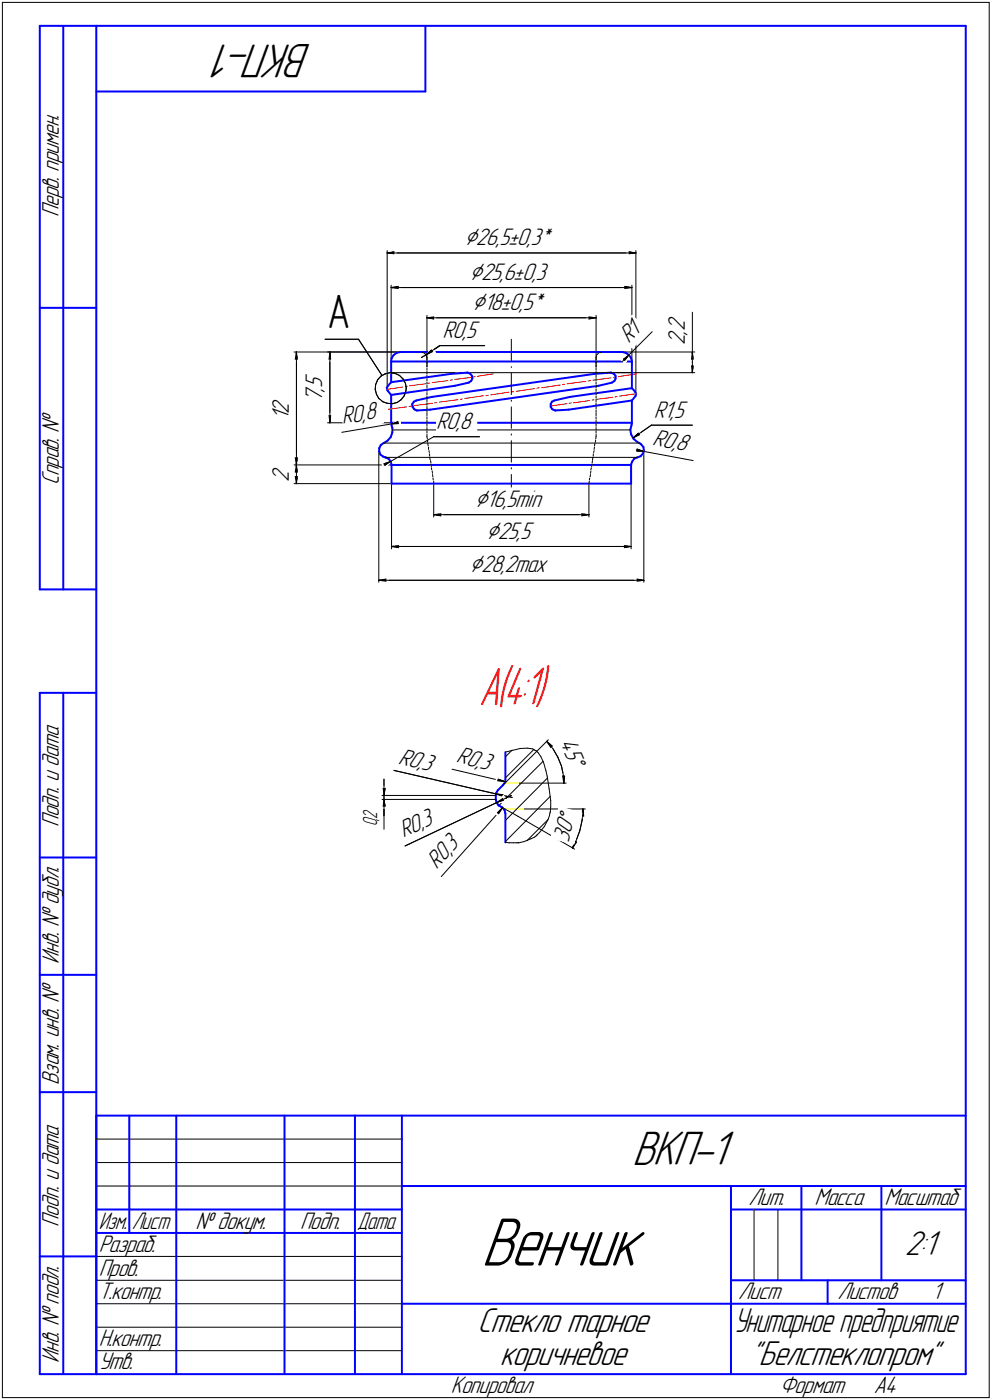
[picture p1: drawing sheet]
<svg xmlns="http://www.w3.org/2000/svg" width="211mm" height="298mm" viewBox="0 0 211 298" stroke-linecap="round" stroke-linejoin="round" font-family="sans-serif">
<defs><g id="words">
<text font-size="15.6" x="102.4" y="269.4">Венчик</text>
<text font-size="12" fill="#f00" x="101.9" y="150">A(4:1)</text>
<g font-size="10.9">
<text x="66.4" y="9.3" transform="rotate(180 66.4 9.3)">ВКП-1</text>
<text x="134.5" y="248.1">ВКП-1</text>
</g>
<text font-size="10.3" x="69.6" y="69.8">А</text>
<g font-size="7.8">
<text x="192.5" y="267.2">2:1</text>
<text x="101.6" y="283.6">Стекло тарное</text>
<text x="106.3" y="290.7">коричневое</text>
<text x="159.7" y="290.7">&quot;Белстеклопром&quot;</text>
</g>
<text font-size="7.6" x="156.1" y="283.6">Унитарное предприятие</text>
<g font-size="5.9">
<text x="98.8" y="52.2">Ç26,5±0,3*</text>
<text x="99.9" y="59.5">Ç25,6±0,3</text>
<text x="100.5" y="66">Ç18±0,5*</text>
<text x="101" y="107.9">Ç16,5min</text>
<text x="103.5" y="114.7">Ç25,5</text>
<text x="99.9" y="121.8">Ç28,2max</text>
</g>
<g font-size="5.4">
<text x="12.5" y="46.2" transform="rotate(-90 12.5 46.2)">Перв. примен.</text>
<text x="94.1" y="72">R0,5</text>
<text x="145.7" y="71.3" transform="rotate(-90 145.7 71.3)">,</text>
<text x="145.7" y="70.5" transform="rotate(-90 145.7 70.5)">2</text>
<text x="133.8" y="73.3" transform="rotate(-45 133.8 73.3)">R1</text>
<text x="145.7" y="73.4" transform="rotate(-90 145.7 73.4)">2</text>
<text x="68.6" y="83.4" transform="rotate(-90 68.6 83.4)">,</text>
<text x="68.6" y="82.6" transform="rotate(-90 68.6 82.6)">5</text>
<text x="61.5" y="89.4" transform="rotate(-90 61.5 89.4)">1</text>
<text x="61.5" y="88.1" transform="rotate(-90 61.5 88.1)">2</text>
<text x="68.6" y="85.5" transform="rotate(-90 68.6 85.5)">7</text>
<text x="77.8" y="89.5" transform="rotate(-10 77.8 89.5)">8</text>
<text x="139.1" y="88.9">R1,5</text>
<text x="72.9" y="90.3" transform="rotate(-10 72.9 90.3)">R0,</text>
<text x="92.8" y="91.4">R0,8</text>
<text x="138.7" y="94.7" transform="rotate(11 138.7 94.7)">R0,</text>
<text x="143.6" y="95.7" transform="rotate(11 143.6 95.7)">8</text>
<text x="12.5" y="103.3" transform="rotate(-90 12.5 103.3)">Справ. №</text>
<text x="61.5" y="102.7" transform="rotate(-90 61.5 102.7)">2</text>
<text x="119.1" y="158" transform="rotate(67 119.1 158)">45Å</text>
<text x="84.6" y="162.6" transform="rotate(13 84.6 162.6)">R0,</text>
<text x="89.5" y="163.7" transform="rotate(13 89.5 163.7)">3</text>
<text x="96.9" y="162.3" transform="rotate(13 96.9 162.3)">R0,</text>
<text x="101.9" y="163.4" transform="rotate(13 101.9 163.4)">3</text>
<text x="12.5" y="176.1" transform="rotate(-90 12.5 176.1)">Подп. и дата</text>
<text x="85.9" y="178.4" transform="rotate(-25 85.9 178.4)">R0,</text>
<text x="90.4" y="176.3" transform="rotate(-25 90.4 176.3)">3</text>
<text x="121" y="179.4" transform="rotate(-75 121 179.4)">30Å</text>
<text x="93" y="185.2" transform="rotate(-48 93 185.2)">R0,</text>
<text x="96.4" y="181.4" transform="rotate(-48 96.4 181.4)">3</text>
<text x="12.5" y="205.1" transform="rotate(-90 12.5 205.1)">Инв. № дубл.</text>
<text x="12.5" y="230.9" transform="rotate(-90 12.5 230.9)">Взам. инв. №</text>
<text x="159.3" y="256.5">Лит.</text>
<text x="173.3" y="256.5">Масса</text>
<text x="188.2" y="256.5">Масштаб</text>
<text x="12.5" y="261.1" transform="rotate(-90 12.5 261.1)">Подп. и дата</text>
<text x="41.6" y="261.5">№ докум.</text>
<text x="63.8" y="261.5">Подп.</text>
<text x="21" y="266.5">Разраб.</text>
<text x="21" y="271.5">Пров.</text>
<text x="21" y="276.5">Т.контр.</text>
<text x="157.1" y="276.5">Лист</text>
<text x="178.2" y="276.5">Листов</text>
<text x="198.4" y="276.5">1</text>
<text x="21" y="286.5">Н.контр.</text>
<text x="12.5" y="290.2" transform="rotate(-90 12.5 290.2)">Инв. № подл.</text>
<text x="21" y="291.5">Утв.</text>
<text x="95.9" y="296.5">Копировал</text>
<text x="165.9" y="296.5">Формат</text>
<text x="185.9" y="296.5">A4</text>
</g>
<g font-size="5.3">
<text x="21" y="261.5">Изм.</text>
<text x="28" y="261.5">Лист</text>
<text x="76" y="261.5">Дата</text>
</g>
<g font-size="4.5">
<text x="80.3" y="175.9" transform="rotate(-90 80.3 175.9)">0</text>
<text x="80.3" y="174.7" transform="rotate(-90 80.3 174.7)">,</text>
<text x="80.3" y="174.3" transform="rotate(-90 80.3 174.3)">2</text>
</g>
</g></defs>
<g fill="#fff" stroke="#fff" stroke-width=".21">
<path d="M91.9 73.8h.1zM91.8 73.9h.2zM91.8 74h.3zM91.7 74.1h.4zM91.6 74.2h.6zM91.6 74.3h.6zM91.5 74.3h.8zM91.4 74.4h.9zM91.4 74.5h1zM91.4 74.6h1.1zM91.3 74.7h1.2zM91.3 74.8h1.2zM91.2 74.8h1.4zM91.1 74.9h1.5zM91.1 75h1.6zM91 75.1h1.7zM90.9 75.2h1.6zM90.9 75.3h1.2zM90.8 75.4h.8zM90.8 75.4h.4z"/>
<path d="M82.2 98.3h.9zM81.2 98.4h1.9zM81 98.5h2zM81.1 98.6h1.8zM81.1 98.6h1.8zM81.2 98.7h1.6zM81.2 98.8h1.5zM81.3 98.9h1.3zM81.3 99h1.2zM81.4 99.1h1.1zM81.4 99.1h1.1zM81.4 99.2h1zM81.5 99.3h.8zM81.5 99.4h.8zM81.6 99.5h.6zM81.7 99.6h.4zM81.7 99.7h.3zM81.8 99.7h.2z"/>
<path d="M135.8 91.5h.2zM135.7 91.6h.4zM135.7 91.7h.4zM135.6 91.8h.5zM135.6 91.9h.6zM135.6 91.9h.6zM135.5 92h.8zM135.5 92.1h.8zM135.4 92.2h1zM135.3 92.3h1.2zM135.3 92.4h1.3zM135.2 92.5h1.4zM135.2 92.5h1.5zM135.1 92.6h1.6zM135 92.7h1.7zM135 92.8h1.6zM135 92.9h1.2zM134.9 93h1zM134.9 93h.6zM134.8 93.1h.3z"/>
<path d="M135.1 95.1h.3zM135.1 95.2h.5zM135.1 95.2h.6zM135.1 95.3h.7zM135.1 95.4h.9zM135.1 95.5h1zM135.1 95.6h1.1zM135.1 95.7h1.3zM135 95.8h1.5zM135 95.8h1.7zM135 95.9h1.7zM135 96h1.9zM135 96.1h2zM135 96.2h1.7zM135 96.3h1.3zM135 96.4h.9zM135 96.4h.6z"/>
<path d="M84.8 89.2h.4zM84.8 89.3h.4zM84.6 89.4h.6zM84.5 89.5h.7zM84.3 89.6h.9zM84.2 89.7h1zM84.1 89.7h1.1zM83.9 89.8h1.3zM83.8 89.9h1.4zM83.7 90h1.6zM83.6 90.1h1.7zM83.4 90.2h1.9zM83.2 90.3h2.1zM83.7 90.3h1.6zM84 90.4h1.3zM84.4 90.5h.9zM84.8 90.6h.5z"/>
<path d="M133.7 75.6h.2zM133.5 75.7h.4zM133.3 75.8h.5zM133.1 75.9h.7zM132.9 75.9h.8zM132.7 76h1zM132.5 76.1h1.1zM132.3 76.2h1.3zM132.1 76.3h1.5zM132 76.4h1.5zM131.9 76.5h1.6zM132 76.5h1.4zM132.1 76.6h1.3zM132.2 76.7h1.1zM132.2 76.8h1.1zM132.3 76.9h1zM132.4 77h.9zM132.5 77h.8zM132.6 77.1h.6zM132.7 77.2h.5zM132.8 77.3h.3zM132.8 77.4h.2z"/>
<path d="M94.1 108.8h.2zM93.9 108.9h.4zM93.7 109h.6zM93.5 109.1h.8zM93.3 109.1h1zM93.1 109.2h1.2zM92.9 109.3h1.4zM92.7 109.4h1.6zM92.5 109.5h1.8zM92.3 109.6h2zM92.5 109.6h1.8zM92.7 109.7h1.6zM92.9 109.8h1.4zM93.1 109.9h1.2zM93.3 110h1zM93.5 110.1h.8zM93.7 110.2h.6zM93.9 110.2h.4z"/>
<path d="M123.4 108.8h.1zM123.4 108.9h.4zM123.4 109h.6zM123.4 109.1h.7zM123.4 109.1h1zM123.4 109.2h1.1zM123.4 109.3h1.3zM123.4 109.4h1.6zM123.4 109.5h1.7zM123.4 109.6h1.9zM123.4 109.6h1.7zM123.4 109.7h1.6zM123.4 109.8h1.3zM123.4 109.9h1.1zM123.4 110h1zM123.4 110.1h.7zM123.4 110.2h.6zM123.4 110.2h.4z"/>
<path d="M85.1 115.7h.2zM84.9 115.7h.4zM84.7 115.8h.6zM84.5 115.9h.8zM84.2 116h1.1zM84 116.1h1.3zM83.8 116.2h1.5zM83.6 116.2h1.7zM83.3 116.3h2zM83.6 116.4h1.7zM83.7 116.5h1.6zM83.9 116.6h1.4zM84.2 116.7h1.1zM84.3 116.8h1zM84.5 116.8h.8zM84.8 116.9h.5zM84.9 117h.4z"/>
<path d="M132.3 115.7h.2zM132.3 115.7h.5zM132.3 115.8h.7zM132.3 115.9h.9zM132.3 116h1.1zM132.3 116.1h1.4zM132.3 116.2h1.6zM132.3 116.2h1.8zM132.3 116.3h2zM132.3 116.4h1.8zM132.3 116.5h1.6zM132.3 116.6h1.4zM132.3 116.7h1.2zM132.3 116.8h1zM132.3 116.8h.8zM132.3 116.9h.6zM132.3 117h.5z"/>
<path d="M82.4 122.8h.2zM82.2 122.9h.4zM82 122.9h.6zM81.8 123h.8zM81.6 123.1h1zM81.4 123.2h1.2zM81.2 123.3h1.4zM81 123.4h1.6zM80.9 123.4h1.7zM80.6 123.5h2zM80.9 123.6h1.7zM81.1 123.7h1.5zM81.3 123.8h1.3zM81.5 123.9h1.1zM81.8 124h.8zM82 124h.6zM82.2 124.1h.4zM82.4 124.2h.2z"/>
<path d="M135 122.8h.2zM135 122.9h.5zM135 122.9h.6zM135 123h.8zM135 123.1h1.1zM135 123.2h1.2zM135 123.3h1.4zM135 123.4h1.7zM135 123.4h1.8zM135 123.5h2zM135 123.6h1.8zM135 123.7h1.6zM135 123.8h1.4zM135 123.9h1.1zM135 124h.9zM135 124h.7zM135 124.1h.5zM135 124.2h.2z"/>
<path d="M92.6 67h.2zM92.5 67.1h.3zM92.2 67.1h.6zM92 67.2h.8zM91.8 67.3h1zM91.5 67.4h1.3zM91.4 67.5h1.4zM91.1 67.6h1.7zM90.8 67.6h2zM91.1 67.7h1.7zM91.3 67.8h1.5zM91.4 67.9h1.4zM91.7 68h1.1zM91.9 68.1h.9zM92 68.2h.8zM92.3 68.2h.5zM92.5 68.3h.3z"/>
<path d="M124.8 67h.3zM124.8 67.1h.5zM124.8 67.1h.8zM124.8 67.2h.9zM124.8 67.3h1.2zM124.8 67.4h1.4zM124.8 67.5h1.6zM124.8 67.6h1.9zM124.8 67.6h2zM124.8 67.7h1.9zM124.8 67.8h1.7zM124.8 67.9h1.4zM124.8 68h1.3zM124.8 68.1h1.1zM124.8 68.2h.8zM124.8 68.2h.7zM124.8 68.3h.5z"/>
<path d="M85 60.5h.3zM84.8 60.5h.5zM84.7 60.6h.6zM84.4 60.7h.9zM84.2 60.8h1.1zM84.1 60.9h1.2zM83.8 61h1.5zM83.7 61h1.6zM83.5 61.1h1.8zM83.2 61.2h2.1zM83.5 61.3h1.8zM83.7 61.4h1.6zM83.8 61.5h1.5zM84.1 61.6h1.2zM84.2 61.6h1.1zM84.4 61.7h.9zM84.7 61.8h.6zM84.8 61.9h.5z"/>
<path d="M132.4 60.5h.3zM132.4 60.5h.5zM132.4 60.6h.7zM132.4 60.7h.9zM132.4 60.8h1.1zM132.4 60.9h1.3zM132.4 61h1.5zM132.4 61h1.7zM132.4 61.1h1.9zM132.4 61.2h2.1zM132.4 61.3h1.9zM132.4 61.4h1.7zM132.4 61.5h1.5zM132.4 61.6h1.3zM132.4 61.6h1.1zM132.4 61.7h.9zM132.4 61.8h.7zM132.4 61.9h.5z"/>
<path d="M84.2 53.1h.1zM84 53.2h.3zM83.8 53.3h.5zM83.6 53.3h.7zM83.4 53.4h.9zM83.2 53.5h1.1zM83 53.6h1.3zM82.8 53.7h1.5zM82.6 53.8h1.7zM82.4 53.8h1.9zM82.6 53.9h1.7zM82.9 54h1.4zM83.1 54.1h1.2zM83.3 54.2h1zM83.6 54.3h.7zM83.7 54.4h.6zM84 54.4h.3zM84.2 54.5h.1z"/>
<path d="M133.3 53.1h.2zM133.3 53.2h.5zM133.3 53.3h.6zM133.3 53.3h.8zM133.3 53.4h1.1zM133.3 53.5h1.2zM133.3 53.6h1.4zM133.3 53.7h1.7zM133.3 53.8h1.8zM133.3 53.8h2zM133.3 53.9h1.8zM133.3 54h1.6zM133.3 54.1h1.4zM133.3 54.2h1.2zM133.3 54.3h.9zM133.3 54.4h.7zM133.3 54.4h.5zM133.3 54.5h.2z"/>
<path d="M147.2 75.2h.3zM147.2 75.3h.3zM147.2 75.4h.4zM147.2 75.4h.4zM147.1 75.5h.5zM147.1 75.6h.6zM147.1 75.7h.6zM147 75.8h.7zM147 75.9h.7zM146.9 75.9h.9zM146.9 76h.9zM146.8 76.1h1zM146.8 76.2h1.1zM146.8 76.3h1.1zM146.7 76.4h1.3zM146.7 76.5h1.3zM146.6 76.5h1.5zM146.6 76.6h1.5zM146.6 76.7h1.5zM146.6 76.8h1.5zM146.6 76.9h1.5z"/>
<path d="M146.6 77.4h1.5zM146.6 77.5h1.5zM146.6 77.6h1.5zM146.6 77.6h1.5zM146.6 77.7h1.5zM146.7 77.8h1.3zM146.7 77.9h1.3zM146.8 78h1.1zM146.8 78.1h1.1zM146.8 78.1h1zM146.9 78.2h.9zM146.9 78.3h.9zM147 78.4h.7zM147 78.5h.7zM147.1 78.6h.6zM147.1 78.7h.6zM147.1 78.7h.5zM147.2 78.8h.4zM147.2 78.9h.4zM147.2 79h.3zM147.2 79.1h.3z"/>
<path d="M69.4 88h1.6zM69.4 88.1h1.6zM69.4 88.1h1.6zM69.5 88.2h1.5zM69.5 88.3h1.5zM69.6 88.4h1.3zM69.6 88.5h1.3zM69.7 88.6h1.1zM69.7 88.6h1.1zM69.7 88.7h1.1zM69.8 88.8h.9zM69.8 88.9h.9zM69.8 89h.8zM69.8 89.1h.8zM69.8 89.2h.8zM69.9 89.2h.6zM69.9 89.3h.6zM70 89.4h.4zM70 89.5h.4zM70 89.6h.4zM70.1 89.7h.3zM70.1 89.7h.3z"/>
<path d="M70.1 75.2h.3zM70.1 75.3h.3zM70 75.4h.4zM70 75.4h.4zM69.9 75.5h.5zM69.9 75.6h.6zM69.9 75.7h.6zM69.8 75.8h.8zM69.8 75.9h.8zM69.8 75.9h.9zM69.8 76h.9zM69.7 76.1h1zM69.7 76.2h1.1zM69.7 76.3h1.1zM69.6 76.4h1.3zM69.6 76.5h1.3zM69.5 76.5h1.5zM69.5 76.6h1.5zM69.4 76.7h1.6zM69.4 76.8h1.6zM69.4 76.9h1.6z"/>
<path d="M63 75.2h.2zM63 75.3h.2zM62.9 75.4h.3zM62.9 75.4h.4zM62.8 75.5h.5zM62.8 75.6h.6zM62.8 75.7h.6zM62.7 75.8h.7zM62.7 75.9h.8zM62.7 75.9h.8zM62.7 76h.8zM62.6 76.1h1zM62.6 76.2h1zM62.6 76.3h1.1zM62.5 76.4h1.2zM62.5 76.5h1.2zM62.4 76.5h1.4zM62.4 76.6h1.4zM62.3 76.7h1.5zM62.3 76.8h1.5zM62.3 76.9h1.5z"/>
<path d="M62.3 96.9h1.5zM62.3 97h1.5zM62.3 97.1h1.5zM62.3 97.2h1.5zM62.4 97.3h1.4zM62.4 97.4h1.4zM62.5 97.5h1.2zM62.5 97.5h1.2zM62.6 97.6h1.1zM62.6 97.7h1zM62.6 97.8h1zM62.7 97.9h.8zM62.7 98h.8zM62.7 98h.8zM62.7 98.1h.7zM62.8 98.2h.6zM62.8 98.3h.6zM62.8 98.4h.5zM62.9 98.5h.4zM62.9 98.6h.3zM63 98.6h.2zM63 98.7h.2z"/>
<path d="M63 99.2h.2zM63 99.3h.2zM62.9 99.4h.3zM62.9 99.5h.4zM62.8 99.6h.5zM62.8 99.7h.6zM62.8 99.7h.6zM62.7 99.8h.7zM62.7 99.9h.8zM62.7 100h.8zM62.7 100.1h.8zM62.6 100.2h1zM62.6 100.2h1zM62.6 100.3h1.1zM62.5 100.4h1.2zM62.5 100.5h1.2zM62.4 100.6h1.4zM62.4 100.7h1.4zM62.3 100.8h1.5zM62.3 100.8h1.5z"/>
<path d="M62.3 100.9h1.5zM62.3 101h1.5zM62.3 101.1h1.5zM62.3 101.2h1.5zM62.4 101.3h1.4zM62.4 101.3h1.4zM62.5 101.4h1.2zM62.5 101.5h1.2zM62.6 101.6h1.1zM62.6 101.7h1zM62.6 101.8h1zM62.7 101.9h.8zM62.7 101.9h.8zM62.7 102h.8zM62.7 102.1h.7zM62.8 102.2h.6zM62.8 102.3h.6zM62.8 102.4h.5zM62.9 102.4h.4zM62.9 102.5h.3zM63 102.6h.2zM63 102.7h.2z"/>
<path d="M91.9 73.8h.1zM91.8 73.9h.2zM91.8 74h.3zM91.7 74.1h.4zM91.6 74.2h.6zM91.6 74.3h.6zM91.5 74.3h.8zM91.4 74.4h.9zM91.4 74.5h1zM91.4 74.6h1.1zM91.3 74.7h1.2zM91.3 74.8h1.2zM91.2 74.8h1.4zM91.1 74.9h1.5zM91.1 75h1.6zM91 75.1h1.7zM90.9 75.2h1.6zM90.9 75.3h1.2zM90.8 75.4h.8zM90.8 75.4h.4z"/>
<path d="M94.1 68.1h8.5zM94.1 68.2h8.5zM94.1 68.2h8.5zM94.1 68.3h8.5zM94.1 68.4h8.5zM94.1 68.5h8.5zM94.1 68.6h8.5zM94.1 68.7h8.5zM94.1 68.7h8.5zM94.1 68.8h8.5zM94.1 68.9h8.5zM94.1 69h8.5zM94.1 69.1h8.5zM94.1 69.2h8.5zM94.1 69.3h8.5zM94.1 69.3h8.5zM94.1 69.4h8.5zM94.1 69.5h8.5zM94.1 69.6h8.5zM94.1 69.7h8.5zM94.1 69.8h8.5zM94.1 69.8h8.5zM94.1 69.9h8.5zM94.1 70h8.5zM94.1 70.1h8.5zM94.1 70.2h8.5zM94.1 70.3h8.5zM94.1 70.4h8.5zM94.1 70.4h8.5zM94.1 70.5h8.5zM94.1 70.6h8.5zM94.1 70.7h8.5zM94.1 70.8h8.5zM94.1 70.9h8.5zM94.1 71h8.5zM94.1 71h8.5zM94.1 71.1h8.5zM94.1 71.2h8.5zM94.1 71.3h8.5zM94.1 71.4h8.5zM94.1 71.5h8.5zM94.1 71.5h8.5zM94.1 71.6h8.5zM94.1 71.7h8.5zM94.1 71.8h8.5zM94.1 71.9h8.5zM94.1 72h8.5zM94.1 72.1h8.5zM94.1 72.1h8.5zM94.1 72.2h8.5zM94.1 72.3h8.5zM94.1 72.4h8.5zM94.1 72.5h8.5zM94.1 72.6h8.5zM94.1 72.6h8.5zM94.1 72.7h8.5zM94.1 72.8h8.5zM94.1 72.9h8.5zM94.1 73h8.5z"/>
<path d="M82.2 98.3h.9zM81.2 98.4h1.9zM81 98.5h2zM81.1 98.6h1.8zM81.1 98.6h1.8zM81.2 98.7h1.6zM81.2 98.8h1.5zM81.3 98.9h1.3zM81.3 99h1.2zM81.4 99.1h1.1zM81.4 99.1h1.1zM81.4 99.2h1zM81.5 99.3h.8zM81.5 99.4h.8zM81.6 99.5h.6zM81.7 99.6h.4zM81.7 99.7h.3zM81.8 99.7h.2z"/>
<path d="M92.8 87.5h8.7zM92.8 87.5h8.7zM92.8 87.6h8.7zM92.8 87.7h8.7zM92.8 87.8h8.7zM92.8 87.9h8.7zM92.8 88h8.7zM92.8 88.1h8.7zM92.8 88.1h8.7zM92.8 88.2h8.7zM92.8 88.3h8.7zM92.8 88.4h8.7zM92.8 88.5h8.7zM92.8 88.6h8.7zM92.8 88.6h8.7zM92.8 88.7h8.7zM92.8 88.8h8.7zM92.8 88.9h8.7zM92.8 89h8.7zM92.8 89.1h8.7zM92.8 89.2h8.7zM92.8 89.2h8.7zM92.8 89.3h8.7zM92.8 89.4h8.7zM92.8 89.5h8.7zM92.8 89.6h8.7zM92.8 89.7h8.7zM92.8 89.7h8.7zM92.8 89.8h8.7zM92.8 89.9h8.7zM92.8 90h8.7zM92.8 90.1h8.7zM92.8 90.2h8.7zM92.8 90.3h8.7zM92.8 90.3h8.7zM92.8 90.4h8.7zM92.8 90.5h8.7zM92.8 90.6h8.7zM92.8 90.7h8.7zM92.8 90.8h8.7zM92.8 90.8h8.7zM92.8 90.9h8.7zM92.8 91h8.7zM92.8 91.1h8.7zM92.8 91.2h8.7zM92.8 91.3h8.7zM92.8 91.4h8.7zM92.8 91.4h8.7zM92.8 91.5h8.7zM92.8 91.6h8.7zM92.8 91.7h8.7zM92.8 91.8h8.7zM92.8 91.9h8.7zM92.8 91.9h8.7zM92.8 92h8.7zM92.8 92.1h8.7zM92.8 92.2h8.7zM92.8 92.3h8.7zM92.8 92.4h8.7z"/>
<path d="M135.8 91.5h.2zM135.7 91.6h.4zM135.7 91.7h.4zM135.6 91.8h.5zM135.6 91.9h.6zM135.6 91.9h.6zM135.5 92h.8zM135.5 92.1h.8zM135.4 92.2h1zM135.3 92.3h1.2zM135.3 92.4h1.3zM135.2 92.5h1.4zM135.2 92.5h1.5zM135.1 92.6h1.6zM135 92.7h1.7zM135 92.8h1.6zM135 92.9h1.2zM134.9 93h1zM134.9 93h.6zM134.8 93.1h.3z"/>
<path d="M139.1 85h7.7zM139.1 85.1h7.7zM139.1 85.2h7.7zM139.1 85.3h7.7zM139.1 85.3h7.7zM139.1 85.4h7.7zM139.1 85.5h7.7zM139.1 85.6h7.7zM139.1 85.7h7.7zM139.1 85.8h7.7zM139.1 85.9h7.7zM139.1 85.9h7.7zM139.1 86h7.7zM139.1 86.1h7.7zM139.1 86.2h7.7zM139.1 86.3h7.7zM139.1 86.4h7.7zM139.1 86.4h7.7zM139.1 86.5h7.7zM139.1 86.6h7.7zM139.1 86.7h7.7zM139.1 86.8h7.7zM139.1 86.9h7.7zM139.1 87h7.7zM139.1 87h7.7zM139.1 87.1h7.7zM139.1 87.2h7.7zM139.1 87.3h7.7zM139.1 87.4h7.7zM139.1 87.5h7.7zM139.1 87.5h7.7zM139.1 87.6h7.7zM139.1 87.7h7.7zM139.1 87.8h7.7zM139.1 87.9h7.7zM139.1 88h7.7zM139.1 88.1h7.7zM139.1 88.1h7.7zM139.1 88.2h7.7zM139.1 88.3h7.7zM139.1 88.4h7.7zM139.1 88.5h7.7zM139.1 88.6h7.7zM139.1 88.6h7.7zM139.1 88.7h7.7zM139.1 88.8h7.7zM139.1 88.9h7.7zM139.1 89h7.7zM139.1 89.1h7.7zM139.1 89.2h7.7zM139.1 89.2h7.7zM139.1 89.3h7.7zM139.1 89.4h7.7zM139.1 89.5h7.7zM139.1 89.6h7.7zM139.1 89.7h7.7zM139.1 89.7h7.7zM139.1 89.8h7.7zM139.1 89.9h7.7z"/>
<path d="M135.1 95.1h.3zM135.1 95.2h.5zM135.1 95.2h.6zM135.1 95.3h.7zM135.1 95.4h.9zM135.1 95.5h1zM135.1 95.6h1.1zM135.1 95.7h1.3zM135 95.8h1.5zM135 95.8h1.7zM135 95.9h1.7zM135 96h1.9zM135 96.1h2zM135 96.2h1.7zM135 96.3h1.3zM135 96.4h.9zM135 96.4h.6z"/>
<path d="M139.4 91h.6zM139.4 91.1h1zM139.4 91.2h1.4zM139.4 91.3h1.9zM139.4 91.4h2.3zM139.4 91.4h2.8zM139.4 91.5h3.3zM139.4 91.6h3.7zM139.4 91.7h4.1zM139.4 91.8h4.6zM139.4 91.9h5zM139.3 91.9h5.6zM139.3 92h6.1zM139.3 92.1h6.5zM139.3 92.2h6.9zM139.3 92.3h7.4zM139.3 92.4h7.9zM139.2 92.5h8.4zM139.2 92.5h8.8zM139.2 92.6h8.8zM139.2 92.7h8.8zM139.2 92.8h8.8zM139.2 92.9h8.8zM139.1 93h8.9zM139.1 93h8.8zM139.1 93.1h8.8zM139.1 93.2h8.8zM139.1 93.3h8.8zM139 93.4h8.9zM139 93.5h8.8zM139 93.6h8.8zM139 93.6h8.8zM139 93.7h8.8zM139 93.8h8.8zM138.9 93.9h8.8zM138.9 94h8.8zM138.9 94.1h8.8zM138.9 94.1h8.8zM138.9 94.2h8.8zM138.9 94.3h8.8zM138.9 94.4h8.8zM138.9 94.5h8.8zM138.9 94.6h8.8zM138.9 94.7h8.8zM138.9 94.7h8.8zM138.9 94.8h8.7zM138.8 94.9h8.8zM138.8 95h8.8zM138.8 95.1h8.8zM138.8 95.2h8.8zM138.8 95.2h8.7zM138.8 95.3h8.7zM138.7 95.4h8.8zM138.7 95.5h8.8zM138.7 95.6h8.8zM138.7 95.7h8.7zM138.7 95.8h8.7zM138.6 95.8h8.8zM139.1 95.9h8.3zM139.5 96h7.9zM140 96.1h7.4zM140.5 96.2h6.8zM140.9 96.3h6.4zM141.3 96.4h6zM141.7 96.4h5.6zM142.2 96.5h5.1zM142.7 96.6h4.5zM143.1 96.7h4.1zM143.5 96.8h3.7zM144 96.9h3.2zM144.4 96.9h2.8zM144.9 97h2.3zM145.3 97.1h1.9zM145.8 97.2h1.4zM146.2 97.3h1zM146.6 97.4h.6z"/>
<path d="M84.8 89.2h.4zM84.8 89.3h.4zM84.6 89.4h.6zM84.5 89.5h.7zM84.3 89.6h.9zM84.2 89.7h1zM84.1 89.7h1.1zM83.9 89.8h1.3zM83.8 89.9h1.4zM83.7 90h1.6zM83.6 90.1h1.7zM83.4 90.2h1.9zM83.2 90.3h2.1zM83.7 90.3h1.6zM84 90.4h1.3zM84.4 90.5h.9zM84.8 90.6h.5z"/>
<path d="M80.4 85.2h.5zM79.9 85.3h1zM79.4 85.3h1.5zM78.9 85.4h2zM78.4 85.5h2.5zM77.9 85.6h3.1zM77.4 85.7h3.6zM76.9 85.8h4.1zM76.4 85.9h4.6zM75.9 85.9h5.1zM75.4 86h5.6zM74.8 86.1h6.3zM74.3 86.2h6.8zM73.8 86.3h7.3zM73.3 86.4h7.8zM72.8 86.4h8.3zM72.3 86.5h8.8zM72.4 86.6h8.8zM72.4 86.7h8.8zM72.4 86.8h8.8zM72.4 86.9h8.8zM72.4 87h8.8zM72.5 87h8.7zM72.5 87.1h8.8zM72.5 87.2h8.8zM72.5 87.3h8.8zM72.5 87.4h8.8zM72.5 87.5h8.8zM72.6 87.5h8.7zM72.6 87.6h8.8zM72.6 87.7h8.8zM72.6 87.8h8.8zM72.6 87.9h8.8zM72.6 88h8.8zM72.6 88.1h8.8zM72.6 88.1h8.8zM72.6 88.2h8.8zM72.6 88.3h8.8zM72.6 88.4h8.8zM72.6 88.5h8.8zM72.7 88.6h8.8zM72.7 88.6h8.8zM72.7 88.7h8.8zM72.7 88.8h8.8zM72.7 88.9h8.8zM72.7 89h8.8zM72.8 89.1h8.8zM72.8 89.2h8.8zM72.8 89.2h8.8zM72.8 89.3h8.8zM72.8 89.4h8.8zM72.9 89.5h8.7zM72.9 89.6h8.8zM72.9 89.7h8.8zM72.9 89.7h8.8zM72.9 89.8h8.8zM72.9 89.9h8.8zM73 90h8.7zM73 90.1h8.3zM73 90.2h7.8zM73 90.3h7.3zM73 90.3h6.8zM73 90.4h6.2zM73.1 90.5h5.6zM73.1 90.6h5.1zM73.1 90.7h4.6zM73.1 90.8h4.1zM73.1 90.8h3.6zM73.1 90.9h3.1zM73.2 91h2.5zM73.2 91.1h2zM73.2 91.2h1.5zM73.2 91.3h1zM73.2 91.4h.5z"/>
<path d="M133.7 75.6h.2zM133.5 75.7h.4zM133.3 75.8h.5zM133.1 75.9h.7zM132.9 75.9h.8zM132.7 76h1zM132.5 76.1h1.1zM132.3 76.2h1.3zM132.1 76.3h1.5zM132 76.4h1.5zM131.9 76.5h1.6zM132 76.5h1.4zM132.1 76.6h1.3zM132.2 76.7h1.1zM132.2 76.8h1.1zM132.3 76.9h1zM132.4 77h.9zM132.5 77h.8zM132.6 77.1h.6zM132.7 77.2h.5zM132.8 77.3h.3zM132.8 77.4h.2z"/>
<path d="M134.5 67.1h.1zM134.4 67.2h.3zM134.3 67.3h.5zM134.2 67.4h.7zM134.1 67.5h.9zM134 67.6h1zM133.9 67.6h1.2zM133.9 67.7h1.3zM133.8 67.8h1.5zM133.7 67.9h1.7zM133.6 68h1.9zM133.5 68.1h2.1zM133.4 68.2h2.2zM133.3 68.2h2.4zM133.3 68.3h2.5zM133.2 68.4h2.7zM133.1 68.5h2.9zM133 68.6h3.1zM132.9 68.7h3.2zM132.8 68.7h3.4zM132.8 68.8h3.5zM132.7 68.9h3.7zM132.6 69h3.9zM132.5 69.1h4.1zM132.4 69.2h4.3zM132.3 69.3h4.4zM132.2 69.3h4.6zM132.2 69.4h4.7zM132.1 69.5h4.9zM132 69.6h5.1zM131.9 69.7h5.3zM131.8 69.8h5.4zM131.7 69.8h5.6zM131.7 69.9h5.7zM131.6 70h5.9zM131.5 70.1h6.1zM131.4 70.2h6.3zM131.3 70.3h6.5zM131.2 70.4h6.6zM131.1 70.4h6.8zM131.1 70.5h6.9zM131 70.6h7.1zM131.1 70.7h6.9zM131.1 70.8h6.8zM131.2 70.9h6.6zM131.3 71h6.5zM131.4 71h6.3zM131.5 71.1h6.1zM131.6 71.2h5.9zM131.7 71.3h5.7zM131.7 71.4h5.6zM131.8 71.5h5.4zM131.9 71.5h5.3zM132 71.6h5.1zM132.1 71.7h4.9zM132.2 71.8h4.7zM132.2 71.9h4.6zM132.3 72h4.4zM132.4 72.1h4.3zM132.5 72.1h4.1zM132.6 72.2h3.9zM132.7 72.3h3.7zM132.8 72.4h3.5zM132.8 72.5h3.4zM132.9 72.6h3.2zM133 72.6h3.1zM133.1 72.7h2.9zM133.2 72.8h2.7zM133.3 72.9h2.5zM133.3 73h2.4zM133.4 73.1h2.2zM133.5 73.2h2.1zM133.6 73.2h1.9zM133.7 73.3h1.7zM133.8 73.4h1.5zM133.9 73.5h1.3zM133.9 73.6h1.2zM134 73.7h1zM134.1 73.7h.9zM134.2 73.8h.7zM134.3 73.9h.5zM134.4 74h.3zM134.5 74.1h.1z"/>
<path d="M94.1 108.8h.2zM93.9 108.9h.4zM93.7 109h.6zM93.5 109.1h.8zM93.3 109.1h1zM93.1 109.2h1.2zM92.9 109.3h1.4zM92.7 109.4h1.6zM92.5 109.5h1.8zM92.3 109.6h2zM92.5 109.6h1.8zM92.7 109.7h1.6zM92.9 109.8h1.4zM93.1 109.9h1.2zM93.3 110h1zM93.5 110.1h.8zM93.7 110.2h.6zM93.9 110.2h.4z"/>
<path d="M123.4 108.8h.1zM123.4 108.9h.4zM123.4 109h.6zM123.4 109.1h.7zM123.4 109.1h1zM123.4 109.2h1.1zM123.4 109.3h1.3zM123.4 109.4h1.6zM123.4 109.5h1.7zM123.4 109.6h1.9zM123.4 109.6h1.7zM123.4 109.7h1.6zM123.4 109.8h1.3zM123.4 109.9h1.1zM123.4 110h1zM123.4 110.1h.7zM123.4 110.2h.6zM123.4 110.2h.4z"/>
<path d="M101 103.9h15.6zM101 104h15.6zM101 104.1h15.6zM101 104.1h15.6zM101 104.2h15.6zM101 104.3h15.6zM101 104.4h15.6zM101 104.5h15.6zM101 104.6h15.6zM101 104.6h15.6zM101 104.7h15.6zM101 104.8h15.6zM101 104.9h15.6zM101 105h15.6zM101 105.1h15.6zM101 105.2h15.6zM101 105.2h15.6zM101 105.3h15.6zM101 105.4h15.6zM101 105.5h15.6zM101 105.6h15.6zM101 105.7h15.6zM101 105.7h15.6zM101 105.8h15.6zM101 105.9h15.6zM101 106h15.6zM101 106.1h15.6zM101 106.2h15.6zM101 106.3h15.6zM101 106.3h15.6zM101 106.4h15.6zM101 106.5h15.6zM101 106.6h15.6zM101 106.7h15.6zM101 106.8h15.6zM101 106.8h15.6zM101 106.9h15.6zM101 107h15.6zM101 107.1h15.6zM101 107.2h15.6zM101 107.3h15.6zM101 107.4h15.6zM101 107.4h15.6zM101 107.5h15.6zM101 107.6h15.6zM101 107.7h15.6zM101 107.8h15.6zM101 107.9h15.6zM101 107.9h15.6zM101 108h15.6zM101 108.1h15.6zM101 108.2h15.6zM101 108.3h15.6zM101 108.4h15.6zM101 108.5h15.6zM101 108.5h15.6zM101 108.6h15.6zM101 108.7h15.6zM101 108.8h15.6zM101 108.9h15.6zM101 109h15.6z"/>
<path d="M85.1 115.7h.2zM84.9 115.7h.4zM84.7 115.8h.6zM84.5 115.9h.8zM84.2 116h1.1zM84 116.1h1.3zM83.8 116.2h1.5zM83.6 116.2h1.7zM83.3 116.3h2zM83.6 116.4h1.7zM83.7 116.5h1.6zM83.9 116.6h1.4zM84.2 116.7h1.1zM84.3 116.8h1zM84.5 116.8h.8zM84.8 116.9h.5zM84.9 117h.4z"/>
<path d="M132.3 115.7h.2zM132.3 115.7h.5zM132.3 115.8h.7zM132.3 115.9h.9zM132.3 116h1.1zM132.3 116.1h1.4zM132.3 116.2h1.6zM132.3 116.2h1.8zM132.3 116.3h2zM132.3 116.4h1.8zM132.3 116.5h1.6zM132.3 116.6h1.4zM132.3 116.7h1.2zM132.3 116.8h1zM132.3 116.8h.8zM132.3 116.9h.6zM132.3 117h.5z"/>
<path d="M103.5 110.7h10.6zM103.5 110.7h10.6zM103.5 110.8h10.6zM103.5 110.9h10.6zM103.5 111h10.6zM103.5 111.1h10.6zM103.5 111.2h10.6zM103.5 111.3h10.6zM103.5 111.3h10.6zM103.5 111.4h10.6zM103.5 111.5h10.6zM103.5 111.6h10.6zM103.5 111.7h10.6zM103.5 111.8h10.6zM103.5 111.8h10.6zM103.5 111.9h10.6zM103.5 112h10.6zM103.5 112.1h10.6zM103.5 112.2h10.6zM103.5 112.3h10.6zM103.5 112.4h10.6zM103.5 112.4h10.6zM103.5 112.5h10.6zM103.5 112.6h10.6zM103.5 112.7h10.6zM103.5 112.8h10.6zM103.5 112.9h10.6zM103.5 112.9h10.6zM103.5 113h10.6zM103.5 113.1h10.6zM103.5 113.2h10.6zM103.5 113.3h10.6zM103.5 113.4h10.6zM103.5 113.5h10.6zM103.5 113.5h10.6zM103.5 113.6h10.6zM103.5 113.7h10.6zM103.5 113.8h10.6zM103.5 113.9h10.6zM103.5 114h10.6zM103.5 114h10.6zM103.5 114.1h10.6zM103.5 114.2h10.6zM103.5 114.3h10.6zM103.5 114.4h10.6zM103.5 114.5h10.6zM103.5 114.6h10.6zM103.5 114.6h10.6zM103.5 114.7h10.6zM103.5 114.8h10.6zM103.5 114.9h10.6zM103.5 115h10.6zM103.5 115.1h10.6zM103.5 115.1h10.6zM103.5 115.2h10.6zM103.5 115.3h10.6zM103.5 115.4h10.6zM103.5 115.5h10.6zM103.5 115.6h10.6zM103.5 115.7h10.6zM103.5 115.7h10.6z"/>
<path d="M82.4 122.8h.2zM82.2 122.9h.4zM82 122.9h.6zM81.8 123h.8zM81.6 123.1h1zM81.4 123.2h1.2zM81.2 123.3h1.4zM81 123.4h1.6zM80.9 123.4h1.7zM80.6 123.5h2zM80.9 123.6h1.7zM81.1 123.7h1.5zM81.3 123.8h1.3zM81.5 123.9h1.1zM81.8 124h.8zM82 124h.6zM82.2 124.1h.4zM82.4 124.2h.2z"/>
<path d="M135 122.8h.2zM135 122.9h.5zM135 122.9h.6zM135 123h.8zM135 123.1h1.1zM135 123.2h1.2zM135 123.3h1.4zM135 123.4h1.7zM135 123.4h1.8zM135 123.5h2zM135 123.6h1.8zM135 123.7h1.6zM135 123.8h1.4zM135 123.9h1.1zM135 124h.9zM135 124h.7zM135 124.1h.5zM135 124.2h.2z"/>
<path d="M99.9 117.9h17.9zM99.9 117.9h17.9zM99.9 118h17.9zM99.9 118.1h17.9zM99.9 118.2h17.9zM99.9 118.3h17.9zM99.9 118.4h17.9zM99.9 118.4h17.9zM99.9 118.5h17.9zM99.9 118.6h17.9zM99.9 118.7h17.9zM99.9 118.8h17.9zM99.9 118.9h17.9zM99.9 119h17.9zM99.9 119h17.9zM99.9 119.1h17.9zM99.9 119.2h17.9zM99.9 119.3h17.9zM99.9 119.4h17.9zM99.9 119.5h17.9zM99.9 119.5h17.9zM99.9 119.6h17.9zM99.9 119.7h17.9zM99.9 119.8h17.9zM99.9 119.9h17.9zM99.9 120h17.9zM99.9 120.1h17.9zM99.9 120.1h17.9zM99.9 120.2h17.9zM99.9 120.3h17.9zM99.9 120.4h17.9zM99.9 120.5h17.9zM99.9 120.6h17.9zM99.9 120.6h17.9zM99.9 120.7h17.9zM99.9 120.8h17.9zM99.9 120.9h17.9zM99.9 121h17.9zM99.9 121.1h17.9zM99.9 121.2h17.9zM99.9 121.2h17.9zM99.9 121.3h17.9zM99.9 121.4h17.9zM99.9 121.5h17.9zM99.9 121.6h17.9zM99.9 121.7h17.9zM99.9 121.8h17.9zM99.9 121.8h17.9zM99.9 121.9h17.9zM99.9 122h17.9zM99.9 122.1h17.9zM99.9 122.2h17.9zM99.9 122.3h17.9zM99.9 122.3h17.9zM99.9 122.4h17.9zM99.9 122.5h17.9zM99.9 122.6h17.9zM99.9 122.7h17.9zM99.9 122.8h17.9zM99.9 122.9h17.9zM99.9 122.9h17.9z"/>
<path d="M92.6 67h.2zM92.5 67.1h.3zM92.2 67.1h.6zM92 67.2h.8zM91.8 67.3h1zM91.5 67.4h1.3zM91.4 67.5h1.4zM91.1 67.6h1.7zM90.8 67.6h2zM91.1 67.7h1.7zM91.3 67.8h1.5zM91.4 67.9h1.4zM91.7 68h1.1zM91.9 68.1h.9zM92 68.2h.8zM92.3 68.2h.5zM92.5 68.3h.3z"/>
<path d="M124.8 67h.3zM124.8 67.1h.5zM124.8 67.1h.8zM124.8 67.2h.9zM124.8 67.3h1.2zM124.8 67.4h1.4zM124.8 67.5h1.6zM124.8 67.6h1.9zM124.8 67.6h2zM124.8 67.7h1.9zM124.8 67.8h1.7zM124.8 67.9h1.4zM124.8 68h1.3zM124.8 68.1h1.1zM124.8 68.2h.8zM124.8 68.2h.7zM124.8 68.3h.5z"/>
<path d="M100.5 62h16.6zM100.5 62.1h16.6zM100.5 62.1h16.6zM100.5 62.2h16.6zM100.5 62.3h16.6zM100.5 62.4h16.6zM100.5 62.5h16.6zM100.5 62.6h16.6zM100.5 62.7h16.6zM100.5 62.7h16.6zM100.5 62.8h16.6zM100.5 62.9h16.6zM100.5 63h16.6zM100.5 63.1h16.6zM100.5 63.2h16.6zM100.5 63.2h16.6zM100.5 63.3h16.6zM100.5 63.4h16.6zM100.5 63.5h16.6zM100.5 63.6h16.6zM100.5 63.7h16.6zM100.5 63.8h16.6zM100.5 63.8h16.6zM100.5 63.9h16.6zM100.5 64h16.6zM100.5 64.1h16.6zM100.5 64.2h16.6zM100.5 64.3h16.6zM100.5 64.3h16.6zM100.5 64.4h16.6zM100.5 64.5h16.6zM100.5 64.6h16.6zM100.5 64.7h16.6zM100.5 64.8h16.6zM100.5 64.9h16.6zM100.5 64.9h16.6zM100.5 65h16.6zM100.5 65.1h16.6zM100.5 65.2h16.6zM100.5 65.3h16.6zM100.5 65.4h16.6zM100.5 65.4h16.6zM100.5 65.5h16.6zM100.5 65.6h16.6zM100.5 65.7h16.6zM100.5 65.8h16.6zM100.5 65.9h16.6zM100.5 66h16.6zM100.5 66h16.6zM100.5 66.1h16.6zM100.5 66.2h16.6zM100.5 66.3h16.6zM100.5 66.4h16.6zM100.5 66.5h16.6zM100.5 66.5h16.6zM100.5 66.6h16.6zM100.5 66.7h16.6zM100.5 66.8h16.6zM100.5 66.9h16.6zM100.5 67h16.6zM100.5 67.1h16.6z"/>
<path d="M85 60.5h.3zM84.8 60.5h.5zM84.7 60.6h.6zM84.4 60.7h.9zM84.2 60.8h1.1zM84.1 60.9h1.2zM83.8 61h1.5zM83.7 61h1.6zM83.5 61.1h1.8zM83.2 61.2h2.1zM83.5 61.3h1.8zM83.7 61.4h1.6zM83.8 61.5h1.5zM84.1 61.6h1.2zM84.2 61.6h1.1zM84.4 61.7h.9zM84.7 61.8h.6zM84.8 61.9h.5z"/>
<path d="M132.4 60.5h.3zM132.4 60.5h.5zM132.4 60.6h.7zM132.4 60.7h.9zM132.4 60.8h1.1zM132.4 60.9h1.3zM132.4 61h1.5zM132.4 61h1.7zM132.4 61.1h1.9zM132.4 61.2h2.1zM132.4 61.3h1.9zM132.4 61.4h1.7zM132.4 61.5h1.5zM132.4 61.6h1.3zM132.4 61.6h1.1zM132.4 61.7h.9zM132.4 61.8h.7zM132.4 61.9h.5z"/>
<path d="M99.9 55.5h17.9zM99.9 55.6h17.9zM99.9 55.7h17.9zM99.9 55.8h17.9zM99.9 55.9h17.9zM99.9 56h17.9zM99.9 56h17.9zM99.9 56.1h17.9zM99.9 56.2h17.9zM99.9 56.3h17.9zM99.9 56.4h17.9zM99.9 56.5h17.9zM99.9 56.6h17.9zM99.9 56.6h17.9zM99.9 56.7h17.9zM99.9 56.8h17.9zM99.9 56.9h17.9zM99.9 57h17.9zM99.9 57.1h17.9zM99.9 57.1h17.9zM99.9 57.2h17.9zM99.9 57.3h17.9zM99.9 57.4h17.9zM99.9 57.5h17.9zM99.9 57.6h17.9zM99.9 57.7h17.9zM99.9 57.7h17.9zM99.9 57.8h17.9zM99.9 57.9h17.9zM99.9 58h17.9zM99.9 58.1h17.9zM99.9 58.2h17.9zM99.9 58.3h17.9zM99.9 58.3h17.9zM99.9 58.4h17.9zM99.9 58.5h17.9zM99.9 58.6h17.9zM99.9 58.7h17.9zM99.9 58.8h17.9zM99.9 58.8h17.9zM99.9 58.9h17.9zM99.9 59h17.9zM99.9 59.1h17.9zM99.9 59.2h17.9zM99.9 59.3h17.9zM99.9 59.4h17.9zM99.9 59.4h17.9zM99.9 59.5h17.9zM99.9 59.6h17.9zM99.9 59.7h17.9zM99.9 59.8h17.9zM99.9 59.9h17.9zM99.9 59.9h17.9zM99.9 60h17.9zM99.9 60.1h17.9zM99.9 60.2h17.9zM99.9 60.3h17.9zM99.9 60.4h17.9zM99.9 60.5h17.9zM99.9 60.5h17.9zM99.9 60.6h17.9z"/>
<path d="M84.2 53.1h.1zM84 53.2h.3zM83.8 53.3h.5zM83.6 53.3h.7zM83.4 53.4h.9zM83.2 53.5h1.1zM83 53.6h1.3zM82.8 53.7h1.5zM82.6 53.8h1.7zM82.4 53.8h1.9zM82.6 53.9h1.7zM82.9 54h1.4zM83.1 54.1h1.2zM83.3 54.2h1zM83.6 54.3h.7zM83.7 54.4h.6zM84 54.4h.3zM84.2 54.5h.1z"/>
<path d="M133.3 53.1h.2zM133.3 53.2h.5zM133.3 53.3h.6zM133.3 53.3h.8zM133.3 53.4h1.1zM133.3 53.5h1.2zM133.3 53.6h1.4zM133.3 53.7h1.7zM133.3 53.8h1.8zM133.3 53.8h2zM133.3 53.9h1.8zM133.3 54h1.6zM133.3 54.1h1.4zM133.3 54.2h1.2zM133.3 54.3h.9zM133.3 54.4h.7zM133.3 54.4h.5zM133.3 54.5h.2z"/>
<path d="M98.8 48.2h20.1zM98.8 48.3h20.1zM98.8 48.3h20.1zM98.8 48.4h20.1zM98.8 48.5h20.1zM98.8 48.6h20.1zM98.8 48.7h20.1zM98.8 48.8h20.1zM98.8 48.9h20.1zM98.8 48.9h20.1zM98.8 49h20.1zM98.8 49.1h20.1zM98.8 49.2h20.1zM98.8 49.3h20.1zM98.8 49.4h20.1zM98.8 49.4h20.1zM98.8 49.5h20.1zM98.8 49.6h20.1zM98.8 49.7h20.1zM98.8 49.8h20.1zM98.8 49.9h20.1zM98.8 50h20.1zM98.8 50h20.1zM98.8 50.1h20.1zM98.8 50.2h20.1zM98.8 50.3h20.1zM98.8 50.4h20.1zM98.8 50.5h20.1zM98.8 50.5h20.1zM98.8 50.6h20.1zM98.8 50.7h20.1zM98.8 50.8h20.1zM98.8 50.9h20.1zM98.8 51h20.1zM98.8 51.1h20.1zM98.8 51.1h20.1zM98.8 51.2h20.1zM98.8 51.3h20.1zM98.8 51.4h20.1zM98.8 51.5h20.1zM98.8 51.6h20.1zM98.8 51.6h20.1zM98.8 51.7h20.1zM98.8 51.8h20.1zM98.8 51.9h20.1zM98.8 52h20.1zM98.8 52.1h20.1zM98.8 52.2h20.1zM98.8 52.2h20.1zM98.8 52.3h20.1zM98.8 52.4h20.1zM98.8 52.5h20.1zM98.8 52.6h20.1zM98.8 52.7h20.1zM98.8 52.7h20.1zM98.8 52.8h20.1zM98.8 52.9h20.1zM98.8 53h20.1zM98.8 53.1h20.1zM98.8 53.2h20.1zM98.8 53.3h20.1z"/>
<path d="M147.2 75.2h.3zM147.2 75.3h.3zM147.2 75.4h.4zM147.2 75.4h.4zM147.1 75.5h.5zM147.1 75.6h.6zM147.1 75.7h.6zM147 75.8h.7zM147 75.9h.7zM146.9 75.9h.9zM146.9 76h.9zM146.8 76.1h1zM146.8 76.2h1.1zM146.8 76.3h1.1zM146.7 76.4h1.3zM146.7 76.5h1.3zM146.6 76.5h1.5zM146.6 76.6h1.5zM146.6 76.7h1.5zM146.6 76.8h1.5zM146.6 76.9h1.5z"/>
<path d="M146.6 77.4h1.5zM146.6 77.5h1.5zM146.6 77.6h1.5zM146.6 77.6h1.5zM146.6 77.7h1.5zM146.7 77.8h1.3zM146.7 77.9h1.3zM146.8 78h1.1zM146.8 78.1h1.1zM146.8 78.1h1zM146.9 78.2h.9zM146.9 78.3h.9zM147 78.4h.7zM147 78.5h.7zM147.1 78.6h.6zM147.1 78.7h.6zM147.1 78.7h.5zM147.2 78.8h.4zM147.2 78.9h.4zM147.2 79h.3zM147.2 79.1h.3z"/>
<path d="M141.8 67h5zM141.8 67.1h5zM141.8 67.1h5zM141.8 67.2h5zM141.8 67.3h5zM141.8 67.4h5zM141.8 67.5h5zM141.8 67.6h5zM141.8 67.6h5zM141.8 67.7h5zM141.8 67.8h5zM141.8 67.9h5zM141.8 68h5zM141.8 68.1h5zM141.8 68.2h5zM141.8 68.2h5zM141.8 68.3h5zM141.8 68.4h5zM141.8 68.5h5zM141.8 68.6h5zM141.8 68.7h5zM141.8 68.7h5zM141.8 68.8h5zM141.8 68.9h5zM141.8 69h5zM141.8 69.1h5zM141.8 69.2h5zM141.8 69.3h5zM141.8 69.3h5zM141.8 69.4h5zM141.8 69.5h5zM141.8 69.6h5zM141.8 69.7h5zM141.8 69.8h5zM141.8 69.8h5zM141.8 69.9h5zM141.8 70h5zM141.8 70.1h5zM141.8 70.2h5zM141.8 70.3h5zM141.8 70.4h5zM141.8 70.4h5zM141.8 70.5h5zM141.8 70.6h5zM141.8 70.7h5zM141.8 70.8h5zM141.8 70.9h5zM141.8 71h5zM141.8 71h5zM141.8 71.1h5zM141.8 71.2h5zM141.8 71.3h5zM141.8 71.4h5zM141.8 71.5h5zM141.8 71.5h5zM141.8 71.6h5zM141.8 71.7h5zM141.8 71.8h5zM141.8 71.9h5zM141.8 72h5zM141.8 72.1h5zM141.8 72.1h5zM141.8 72.2h5zM141.8 72.3h5zM141.8 72.4h5zM141.8 72.5h5zM141.8 72.6h5zM141.8 72.6h5zM141.8 72.7h5zM141.8 72.8h5zM141.8 72.9h5zM141.8 73h5zM141.8 73.1h5zM141.8 73.2h5zM141.8 73.2h5zM141.8 73.3h5zM141.8 73.4h5z"/>
<path d="M69.4 88h1.6zM69.4 88.1h1.6zM69.4 88.1h1.6zM69.5 88.2h1.5zM69.5 88.3h1.5zM69.6 88.4h1.3zM69.6 88.5h1.3zM69.7 88.6h1.1zM69.7 88.6h1.1zM69.7 88.7h1.1zM69.8 88.8h.9zM69.8 88.9h.9zM69.8 89h.8zM69.8 89.1h.8zM69.8 89.2h.8zM69.9 89.2h.6zM69.9 89.3h.6zM70 89.4h.4zM70 89.5h.4zM70 89.6h.4zM70.1 89.7h.3zM70.1 89.7h.3z"/>
<path d="M70.1 75.2h.3zM70.1 75.3h.3zM70 75.4h.4zM70 75.4h.4zM69.9 75.5h.5zM69.9 75.6h.6zM69.9 75.7h.6zM69.8 75.8h.8zM69.8 75.9h.8zM69.8 75.9h.9zM69.8 76h.9zM69.7 76.1h1zM69.7 76.2h1.1zM69.7 76.3h1.1zM69.6 76.4h1.3zM69.6 76.5h1.3zM69.5 76.5h1.5zM69.5 76.6h1.5zM69.4 76.7h1.6zM69.4 76.8h1.6zM69.4 76.9h1.6z"/>
<path d="M64.7 79.3h5zM64.7 79.4h5zM64.7 79.5h5zM64.7 79.6h5zM64.7 79.7h5zM64.7 79.8h5zM64.7 79.8h5zM64.7 79.9h5zM64.7 80h5zM64.7 80.1h5zM64.7 80.2h5zM64.7 80.3h5zM64.7 80.3h5zM64.7 80.4h5zM64.7 80.5h5zM64.7 80.6h5zM64.7 80.7h5zM64.7 80.8h5zM64.7 80.9h5zM64.7 80.9h5zM64.7 81h5zM64.7 81.1h5zM64.7 81.2h5zM64.7 81.3h5zM64.7 81.4h5zM64.7 81.4h5zM64.7 81.5h5zM64.7 81.6h5zM64.7 81.7h5zM64.7 81.8h5zM64.7 81.9h5zM64.7 82h5zM64.7 82h5zM64.7 82.1h5zM64.7 82.2h5zM64.7 82.3h5zM64.7 82.4h5zM64.7 82.5h5zM64.7 82.5h5zM64.7 82.6h5zM64.7 82.7h5zM64.7 82.8h5zM64.7 82.9h5zM64.7 83h5zM64.7 83.1h5zM64.7 83.1h5zM64.7 83.2h5zM64.7 83.3h5zM64.7 83.4h5zM64.7 83.5h5zM64.7 83.6h5zM64.7 83.7h5zM64.7 83.7h5zM64.7 83.8h5zM64.7 83.9h5zM64.7 84h5zM64.7 84.1h5zM64.7 84.2h5zM64.7 84.2h5zM64.7 84.3h5zM64.7 84.4h5zM64.7 84.5h5zM64.7 84.6h5zM64.7 84.7h5zM64.7 84.8h5zM64.7 84.8h5zM64.7 84.9h5zM64.7 85h5zM64.7 85.1h5zM64.7 85.2h5zM64.7 85.3h5zM64.7 85.3h5zM64.7 85.4h5zM64.7 85.5h5z"/>
<path d="M63 75.2h.2zM63 75.3h.2zM62.9 75.4h.3zM62.9 75.4h.4zM62.8 75.5h.5zM62.8 75.6h.6zM62.8 75.7h.6zM62.7 75.8h.7zM62.7 75.9h.8zM62.7 75.9h.8zM62.7 76h.8zM62.6 76.1h1zM62.6 76.2h1zM62.6 76.3h1.1zM62.5 76.4h1.2zM62.5 76.5h1.2zM62.4 76.5h1.4zM62.4 76.6h1.4zM62.3 76.7h1.5zM62.3 76.8h1.5zM62.3 76.9h1.5z"/>
<path d="M62.3 96.9h1.5zM62.3 97h1.5zM62.3 97.1h1.5zM62.3 97.2h1.5zM62.4 97.3h1.4zM62.4 97.4h1.4zM62.5 97.5h1.2zM62.5 97.5h1.2zM62.6 97.6h1.1zM62.6 97.7h1zM62.6 97.8h1zM62.7 97.9h.8zM62.7 98h.8zM62.7 98h.8zM62.7 98.1h.7zM62.8 98.2h.6zM62.8 98.3h.6zM62.8 98.4h.5zM62.9 98.5h.4zM62.9 98.6h.3zM63 98.6h.2zM63 98.7h.2z"/>
<path d="M57.6 84.5h5zM57.6 84.6h5zM57.6 84.7h5zM57.6 84.8h5zM57.6 84.8h5zM57.6 84.9h5zM57.6 85h5zM57.6 85.1h5zM57.6 85.2h5zM57.6 85.3h5zM57.6 85.3h5zM57.6 85.4h5zM57.6 85.5h5zM57.6 85.6h5zM57.6 85.7h5zM57.6 85.8h5zM57.6 85.9h5zM57.6 85.9h5zM57.6 86h5zM57.6 86.1h5zM57.6 86.2h5zM57.6 86.3h5zM57.6 86.4h5zM57.6 86.4h5zM57.6 86.5h5zM57.6 86.6h5zM57.6 86.7h5zM57.6 86.8h5zM57.6 86.9h5zM57.6 87h5zM57.6 87h5zM57.6 87.1h5zM57.6 87.2h5zM57.6 87.3h5zM57.6 87.4h5zM57.6 87.5h5zM57.6 87.5h5zM57.6 87.6h5zM57.6 87.7h5zM57.6 87.8h5zM57.6 87.9h5zM57.6 88h5zM57.6 88.1h5zM57.6 88.1h5zM57.6 88.2h5zM57.6 88.3h5zM57.6 88.4h5zM57.6 88.5h5zM57.6 88.6h5zM57.6 88.6h5zM57.6 88.7h5zM57.6 88.8h5zM57.6 88.9h5zM57.6 89h5zM57.6 89.1h5zM57.6 89.2h5zM57.6 89.2h5zM57.6 89.3h5z"/>
<path d="M63 99.2h.2zM63 99.3h.2zM62.9 99.4h.3zM62.9 99.5h.4zM62.8 99.6h.5zM62.8 99.7h.6zM62.8 99.7h.6zM62.7 99.8h.7zM62.7 99.9h.8zM62.7 100h.8zM62.7 100.1h.8zM62.6 100.2h1zM62.6 100.2h1zM62.6 100.3h1.1zM62.5 100.4h1.2zM62.5 100.5h1.2zM62.4 100.6h1.4zM62.4 100.7h1.4zM62.3 100.8h1.5zM62.3 100.8h1.5z"/>
<path d="M62.3 100.9h1.5zM62.3 101h1.5zM62.3 101.1h1.5zM62.3 101.2h1.5zM62.4 101.3h1.4zM62.4 101.3h1.4zM62.5 101.4h1.2zM62.5 101.5h1.2zM62.6 101.6h1.1zM62.6 101.7h1zM62.6 101.8h1zM62.7 101.9h.8zM62.7 101.9h.8zM62.7 102h.8zM62.7 102.1h.7zM62.8 102.2h.6zM62.8 102.3h.6zM62.8 102.4h.5zM62.9 102.4h.4zM62.9 102.5h.3zM63 102.6h.2zM63 102.7h.2z"/>
<path d="M57.6 99.2h5zM57.6 99.3h5zM57.6 99.4h5zM57.6 99.5h5zM57.6 99.6h5zM57.6 99.7h5zM57.6 99.7h5zM57.6 99.8h5zM57.6 99.9h5zM57.6 100h5zM57.6 100.1h5zM57.6 100.2h5zM57.6 100.2h5zM57.6 100.3h5zM57.6 100.4h5zM57.6 100.5h5zM57.6 100.6h5zM57.6 100.7h5zM57.6 100.8h5zM57.6 100.8h5zM57.6 100.9h5zM57.6 101h5zM57.6 101.1h5zM57.6 101.2h5zM57.6 101.3h5zM57.6 101.3h5zM57.6 101.4h5zM57.6 101.5h5zM57.6 101.6h5zM57.6 101.7h5zM57.6 101.8h5zM57.6 101.9h5zM57.6 101.9h5zM57.6 102h5zM57.6 102.1h5zM57.6 102.2h5zM57.6 102.3h5zM57.6 102.4h5zM57.6 102.4h5zM57.6 102.5h5zM57.6 102.6h5z"/>
<path d="M69.7 63.2h4.6zM69.7 63.3h4.6zM69.7 63.4h4.6zM69.7 63.5h4.6zM69.7 63.6h4.6zM69.7 63.7h4.6zM69.7 63.8h4.6zM69.7 63.8h4.6zM69.7 63.9h4.6zM69.7 64h4.6zM69.7 64.1h4.6zM69.7 64.2h4.6zM69.7 64.3h4.6zM69.7 64.3h4.6zM69.7 64.4h4.6zM69.7 64.5h4.6zM69.7 64.6h4.6zM69.7 64.7h4.6zM69.7 64.8h4.6zM69.7 64.9h4.6zM69.7 64.9h4.6zM69.7 65h4.6zM69.7 65.1h4.6zM69.7 65.2h4.6zM69.7 65.3h4.6zM69.7 65.4h4.6zM69.7 65.4h4.6zM69.7 65.5h4.6zM69.7 65.6h4.6zM69.7 65.7h4.6zM69.7 65.8h4.6zM69.7 65.9h4.6zM69.7 66h4.6zM69.7 66h4.6zM69.7 66.1h4.6zM69.7 66.2h4.6zM69.7 66.3h4.6zM69.7 66.4h4.6zM69.7 66.5h4.6zM69.7 66.5h4.6zM69.7 66.6h4.6zM69.7 66.7h4.6zM69.7 66.8h4.6zM69.7 66.9h4.6zM69.7 67h4.6zM69.7 67.1h4.6zM69.7 67.1h4.6zM69.7 67.2h4.6zM69.7 67.3h4.6zM69.7 67.4h4.6zM69.7 67.5h4.6zM69.7 67.6h4.6zM69.7 67.6h4.6zM69.7 67.7h4.6zM69.7 67.8h4.6zM69.7 67.9h4.6zM69.7 68h4.6zM69.7 68.1h4.6zM69.7 68.2h4.6zM69.7 68.2h4.6zM69.7 68.3h4.6zM69.7 68.4h4.6zM69.7 68.5h4.6zM69.7 68.6h4.6zM69.7 68.7h4.6zM69.7 68.7h4.6zM69.7 68.8h4.6zM69.7 68.9h4.6zM69.7 69h4.6zM69.7 69.1h4.6zM69.7 69.2h4.6zM69.7 69.3h4.6zM69.7 69.3h4.6zM69.7 69.4h4.6zM69.7 69.5h4.6zM69.7 69.6h4.6zM69.7 69.7h4.6zM69.7 69.8h4.6zM69.7 69.8h4.6zM69.7 69.9h4.6zM69.7 70h4.6zM69.7 70.1h4.6zM69.7 70.2h4.6zM69.7 70.3h4.6zM69.7 70.4h4.6zM69.7 70.4h4.6zM69.7 70.5h4.6zM69.7 70.6h4.6zM69.7 70.7h4.6zM69.7 70.8h4.6zM69.7 70.9h4.6zM69.7 71h4.6zM69.7 71h4.6zM69.7 71.1h4.6zM69.7 71.2h4.6zM69.7 71.3h4.6zM69.7 71.4h4.6zM69.7 71.5h4.6zM69.7 71.5h4.6zM69.7 71.6h4.6z"/>
<path d="M81.6 170.4h.3zM81.6 170.5h.3zM81.6 170.6h.4zM81.5 170.7h.5zM81.5 170.8h.5zM81.4 170.9h.6zM81.4 170.9h.6zM81.4 171h.7zM81.4 171.1h.7zM81.4 171.2h.8zM81.4 171.3h.8zM81.3 171.4h.9zM81.3 171.4h1zM81.2 171.5h1.1zM81.2 171.6h1.2zM81.2 171.7h1.2zM81.1 171.8h1.4zM81.1 171.9h1.4zM81 172h1.5zM81 172h1.5z"/>
<path d="M80.9 167.4h1.6zM81 167.5h1.5zM81 167.6h1.5zM81.1 167.6h1.4zM81.1 167.7h1.4zM81.2 167.8h1.2zM81.2 167.9h1.2zM81.2 168h1.1zM81.3 168.1h1zM81.3 168.1h.9zM81.4 168.2h.8zM81.4 168.3h.8zM81.4 168.4h.7zM81.4 168.5h.7zM81.4 168.6h.6zM81.4 168.7h.6zM81.5 168.7h.5zM81.5 168.8h.5zM81.6 168.9h.4zM81.6 169h.3zM81.6 169.1h.3z"/>
<path d="M105.7 165.3h.1zM105.7 165.4h.3zM105.7 165.4h.4zM105.7 165.5h.6zM105.6 165.6h.7zM105.6 165.7h.9zM105.6 165.8h1zM105.6 165.9h1.2zM105.5 165.9h1.3zM105.5 166h1.5zM105.5 166.1h1.6zM105.5 166.2h1.8zM105.5 166.3h1.9zM105.4 166.4h2zM105.4 166.5h1.6zM105.4 166.5h1.1zM105.4 166.6h.6z"/>
<path d="M107.4 168.7h.2zM107 168.7h.6zM106.5 168.8h1.1zM106 168.9h1.6zM105.5 169h2.1zM105.7 169.1h1.8zM105.7 169.2h1.8zM105.9 169.2h1.6zM106 169.3h1.5zM106.2 169.4h1.2zM106.3 169.5h1.1zM106.4 169.6h1zM106.5 169.7h.9zM106.7 169.8h.7zM106.8 169.8h.6zM106.9 169.9h.5zM107 170h.4zM107.1 170.1h.3z"/>
<path d="M107 169.3h.2zM106.9 169.4h.3zM106.9 169.5h.4zM106.8 169.6h.5zM106.8 169.7h.6zM106.7 169.8h.7zM106.6 169.8h.8zM106.5 169.9h.9zM106.4 170h1zM106.3 170.1h1.2zM106.3 170.2h1.2zM106.3 170.3h1.3zM106.2 170.3h1.4zM106.1 170.4h1.6zM106 170.5h1.7zM105.9 170.6h1.9zM105.8 170.7h2zM105.7 170.8h1.8z"/>
<path d="M106.8 172h.1zM106.6 172.1h.3zM106.4 172.2h.5zM106.3 172.3h.5zM106.1 172.4h.7zM105.9 172.5h.9zM105.7 172.6h1.1zM105.6 172.6h1.2zM105.4 172.7h1.4zM105.2 172.8h1.5zM105.2 172.9h1.5zM105.1 173h1.6zM105.2 173.1h1.4zM105.2 173.1h1.4zM105.3 173.2h1.3zM105.4 173.3h1.1zM105.5 173.4h1zM105.6 173.5h.9zM105.7 173.6h.7zM105.8 173.7h.6zM105.9 173.7h.5zM106 173.8h.3zM106.1 173.9h.2z"/>
<path d="M116.4 157.9h.2zM116.4 158h.4zM116.5 158.1h.4zM116.5 158.2h.6zM116.5 158.2h.8zM116.6 158.3h.8zM116.6 158.4h1zM116.6 158.5h1.2zM116.7 158.6h1.2zM116.7 158.7h1.4zM116.7 158.7h1.5zM116.8 158.8h1.5zM116.8 158.9h1.4zM116.8 159h1.3zM116.8 159.1h1.2zM116.8 159.2h1.1zM116.9 159.3h1zM116.9 159.3h.8zM116.9 159.4h.7zM117 159.5h.5zM117 159.6h.4zM117 159.7h.3zM117.1 159.8h.2z"/>
<path d="M119.9 164.7h.7zM119.1 164.8h1.5zM119.2 164.8h1.4zM119.2 164.9h1.4zM119.3 165h1.3zM119.3 165.1h1.3zM119.4 165.2h1.2zM119.4 165.3h1.2zM119.5 165.4h1zM119.5 165.4h1zM119.5 165.5h1zM119.5 165.6h.9zM119.5 165.7h.9zM119.6 165.8h.7zM119.6 165.9h.7zM119.7 165.9h.6zM119.7 166h.5zM119.7 166.1h.5zM119.8 166.2h.4zM119.8 166.3h.3zM119.9 166.4h.2zM119.9 166.5h.2z"/>
<path d="M124 172.5h.2zM124 172.6h.2zM123.9 172.6h.3zM123.9 172.7h.4zM123.8 172.8h.5zM123.8 172.9h.5zM123.7 173h.7zM123.7 173.1h.7zM123.6 173.1h.8zM123.6 173.2h.9zM123.5 173.3h1zM123.5 173.4h1zM123.4 173.5h1.1zM123.4 173.6h1.1zM123.4 173.7h1.2zM123.4 173.7h1.2zM123.3 173.8h1.3zM123.3 173.9h1.4zM123.2 174h1.5zM123.2 174.1h1.5zM123.2 174.2h1.5z"/>
<path d="M122.1 178.5h.2zM122 178.6h.4zM122 178.6h.6zM122 178.7h.8zM122 178.8h.9zM122 178.9h1.1zM122 179h1.3zM122 179.1h1.4zM122 179.2h1.4zM122 179.2h1.3zM122 179.3h1.2zM122 179.4h1.1zM122 179.5h1zM121.9 179.6h1zM121.9 179.7h1zM121.9 179.7h.9zM121.9 179.8h.8zM121.9 179.9h.6zM121.9 180h.5zM121.9 180.1h.4zM121.9 180.2h.4zM121.9 180.3h.3zM121.9 180.3h.2z"/>
<path d="M81.6 170.4h.3zM81.6 170.5h.3zM81.6 170.6h.4zM81.5 170.7h.5zM81.5 170.8h.5zM81.4 170.9h.6zM81.4 170.9h.6zM81.4 171h.7zM81.4 171.1h.7zM81.4 171.2h.8zM81.4 171.3h.8zM81.3 171.4h.9zM81.3 171.4h1zM81.2 171.5h1.1zM81.2 171.6h1.2zM81.2 171.7h1.2zM81.1 171.8h1.4zM81.1 171.9h1.4zM81 172h1.5zM81 172h1.5z"/>
<path d="M80.9 167.4h1.6zM81 167.5h1.5zM81 167.6h1.5zM81.1 167.6h1.4zM81.1 167.7h1.4zM81.2 167.8h1.2zM81.2 167.9h1.2zM81.2 168h1.1zM81.3 168.1h1zM81.3 168.1h.9zM81.4 168.2h.8zM81.4 168.3h.8zM81.4 168.4h.7zM81.4 168.5h.7zM81.4 168.6h.6zM81.4 168.7h.6zM81.5 168.7h.5zM81.5 168.8h.5zM81.6 168.9h.4zM81.6 169h.3zM81.6 169.1h.3z"/>
<path d="M77 171.6h4.3zM77 171.7h4.3zM77 171.8h4.3zM77 171.9h4.3zM77 172h4.3zM77 172h4.3zM77 172.1h4.3zM77 172.2h4.3zM77 172.3h4.3zM77 172.4h4.3zM77 172.5h4.3zM77 172.6h4.3zM77 172.6h4.3zM77 172.7h4.3zM77 172.8h4.3zM77 172.9h4.3zM77 173h4.3zM77 173.1h4.3zM77 173.1h4.3zM77 173.2h4.3zM77 173.3h4.3zM77 173.4h4.3zM77 173.5h4.3zM77 173.6h4.3zM77 173.7h4.3zM77 173.7h4.3zM77 173.8h4.3zM77 173.9h4.3zM77 174h4.3zM77 174.1h4.3zM77 174.2h4.3zM77 174.2h4.3zM77 174.3h4.3zM77 174.4h4.3zM77 174.5h4.3zM77 174.6h4.3zM77 174.7h4.3zM77 174.8h4.3zM77 174.8h4.3zM77 174.9h4.3zM77 175h4.3zM77 175.1h4.3zM77 175.2h4.3zM77 175.3h4.3zM77 175.3h4.3zM77 175.4h4.3zM77 175.5h4.3zM77 175.6h4.3zM77 175.7h4.3zM77 175.8h4.3zM77 175.9h4.3zM77 175.9h4.3z"/>
<path d="M101.9 141.2h17.6zM101.9 141.3h17.6zM101.9 141.4h17.6zM101.9 141.5h17.6zM101.9 141.6h17.6zM101.9 141.6h17.6zM101.9 141.7h17.6zM101.9 141.8h17.6zM101.9 141.9h17.6zM101.9 142h17.6zM101.9 142.1h17.6zM101.9 142.2h17.6zM101.9 142.2h17.6zM101.9 142.3h17.6zM101.9 142.4h17.6zM101.9 142.5h17.6zM101.9 142.6h17.6zM101.9 142.7h17.6zM101.9 142.7h17.6zM101.9 142.8h17.6zM101.9 142.9h17.6zM101.9 143h17.6zM101.9 143.1h17.6zM101.9 143.2h17.6zM101.9 143.3h17.6zM101.9 143.3h17.6zM101.9 143.4h17.6zM101.9 143.5h17.6zM101.9 143.6h17.6zM101.9 143.7h17.6zM101.9 143.8h17.6zM101.9 143.8h17.6zM101.9 143.9h17.6zM101.9 144h17.6zM101.9 144.1h17.6zM101.9 144.2h17.6zM101.9 144.3h17.6zM101.9 144.4h17.6zM101.9 144.4h17.6zM101.9 144.5h17.6zM101.9 144.6h17.6zM101.9 144.7h17.6zM101.9 144.8h17.6zM101.9 144.9h17.6zM101.9 144.9h17.6zM101.9 145h17.6zM101.9 145.1h17.6zM101.9 145.2h17.6zM101.9 145.3h17.6zM101.9 145.4h17.6zM101.9 145.5h17.6zM101.9 145.5h17.6zM101.9 145.6h17.6zM101.9 145.7h17.6zM101.9 145.8h17.6zM101.9 145.9h17.6zM101.9 146h17.6zM101.9 146h17.6zM101.9 146.1h17.6zM101.9 146.2h17.6zM101.9 146.3h17.6zM101.9 146.4h17.6zM101.9 146.5h17.6zM101.9 146.6h17.6zM101.9 146.6h17.6zM101.9 146.7h17.6zM101.9 146.8h17.6zM101.9 146.9h17.6zM101.9 147h17.6zM101.9 147.1h17.6zM101.9 147.2h17.6zM101.9 147.2h17.6zM101.9 147.3h17.6zM101.9 147.4h17.6zM101.9 147.5h17.6zM101.9 147.6h17.6zM101.9 147.7h17.6zM101.9 147.7h17.6zM101.9 147.8h17.6zM101.9 147.9h17.6zM101.9 148h17.6zM101.9 148.1h17.6zM101.9 148.2h17.6zM101.9 148.3h17.6zM101.9 148.3h17.6zM101.9 148.4h17.6zM101.9 148.5h17.6zM101.9 148.6h17.6zM101.9 148.7h17.6zM101.9 148.8h17.6zM101.9 148.8h17.6zM101.9 148.9h17.6zM101.9 149h17.6zM101.9 149.1h17.6zM101.9 149.2h17.6zM101.9 149.3h17.6zM101.9 149.4h17.6zM101.9 149.4h17.6zM101.9 149.5h17.6zM101.9 149.6h17.6zM101.9 149.7h17.6zM101.9 149.8h17.6zM101.9 149.9h17.6zM101.9 149.9h17.6zM101.9 150h17.6zM101.9 150.1h17.6zM101.9 150.2h17.6zM101.9 150.3h17.6zM101.9 150.4h17.6zM101.9 150.5h17.6zM101.9 150.5h17.6zM101.9 150.6h17.6zM101.9 150.7h17.6zM101.9 150.8h17.6zM101.9 150.9h17.6zM101.9 151h17.6zM101.9 151h17.6zM101.9 151.1h17.6zM101.9 151.2h17.6zM101.9 151.3h17.6zM101.9 151.4h17.6zM101.9 151.5h17.6zM101.9 151.6h17.6zM101.9 151.6h17.6zM101.9 151.7h17.6zM101.9 151.8h17.6zM101.9 151.9h17.6zM101.9 152h17.6zM101.9 152.1h17.6zM101.9 152.1h17.6zM101.9 152.2h17.6zM101.9 152.3h17.6zM101.9 152.4h17.6z"/>
<path d="M105.7 165.3h.1zM105.7 165.4h.3zM105.7 165.4h.4zM105.7 165.5h.6zM105.6 165.6h.7zM105.6 165.7h.9zM105.6 165.8h1zM105.6 165.9h1.2zM105.5 165.9h1.3zM105.5 166h1.5zM105.5 166.1h1.6zM105.5 166.2h1.8zM105.5 166.3h1.9zM105.4 166.4h2zM105.4 166.5h1.6zM105.4 166.5h1.1zM105.4 166.6h.6z"/>
<path d="M97.9 158.6h.4zM97.9 158.7h.7zM97.9 158.7h1.1zM97.9 158.8h1.4zM97.8 158.9h1.9zM97.8 159h2.3zM97.8 159.1h2.6zM97.8 159.2h3zM97.7 159.3h3.4zM97.7 159.3h3.8zM97.7 159.4h4.2zM97.7 159.5h4.5zM97.7 159.6h4.8zM97.6 159.7h5.4zM97.6 159.8h5.7zM97.6 159.9h6zM97.6 159.9h6.4zM97.5 160h6.8zM97.5 160.1h7.2zM97.5 160.2h7.6zM97.5 160.3h7.9zM97.5 160.4h8.2zM97.5 160.4h8.6zM97.5 160.5h8.6zM97.5 160.6h8.6zM97.5 160.7h8.6zM97.4 160.8h8.7zM97.4 160.9h8.6zM97.4 161h8.6zM97.4 161h8.6zM97.4 161.1h8.6zM97.3 161.2h8.6zM97.3 161.3h8.6zM97.3 161.4h8.6zM97.3 161.5h8.6zM97.2 161.5h8.7zM97.2 161.6h8.6zM97.2 161.7h8.6zM97.2 161.8h8.6zM97.2 161.9h8.6zM97.1 162h8.6zM97.1 162.1h8.6zM97.1 162.1h8.6zM97.1 162.2h8.6zM97 162.3h8.7zM97 162.4h8.7zM97 162.5h8.7zM97 162.6h8.7zM97 162.6h8.7zM96.9 162.7h8.7zM96.9 162.8h8.7zM96.9 162.9h8.7zM96.9 163h8.7zM96.9 163.1h8.6zM96.9 163.2h8.6zM96.9 163.2h8.6zM96.9 163.3h8.6zM96.8 163.4h8.7zM97.2 163.5h8.2zM97.5 163.6h7.9zM98 163.7h7.4zM98.3 163.7h7.1zM98.7 163.8h6.6zM99.1 163.9h6.2zM99.4 164h5.9zM99.8 164.1h5.5zM100.2 164.2h5zM100.6 164.3h4.6zM100.9 164.3h4.3zM101.3 164.4h3.9zM101.7 164.5h3.5zM102 164.6h3.2zM102.4 164.7h2.8zM102.8 164.8h2.4zM103.1 164.8h2.1zM103.5 164.9h1.6zM103.9 165h1.2zM104.3 165.1h.8zM104.6 165.2h.5z"/>
<path d="M107.4 168.7h.2zM107 168.7h.6zM106.5 168.8h1.1zM106 168.9h1.6zM105.5 169h2.1zM105.7 169.1h1.8zM105.7 169.2h1.8zM105.9 169.2h1.6zM106 169.3h1.5zM106.2 169.4h1.2zM106.3 169.5h1.1zM106.4 169.6h1zM106.5 169.7h.9zM106.7 169.8h.7zM106.8 169.8h.6zM106.9 169.9h.5zM107 170h.4zM107.1 170.1h.3z"/>
<path d="M85.5 158.9h.4zM85.5 159h.8zM85.5 159.1h1.2zM85.5 159.2h1.5zM85.4 159.3h2.1zM85.4 159.3h2.4zM85.4 159.4h2.7zM85.4 159.5h3.2zM85.3 159.6h3.6zM85.3 159.7h4zM85.3 159.8h4.4zM85.3 159.9h4.7zM85.3 159.9h5.1zM85.3 160h5.5zM85.3 160.1h5.9zM85.3 160.2h6.2zM85.3 160.3h6.6zM85.2 160.4h7.1zM85.2 160.4h7.4zM85.2 160.5h7.8zM85.2 160.6h8.2zM85.1 160.7h8.6zM85.1 160.8h8.6zM85.1 160.9h8.6zM85.1 161h8.6zM85.1 161h8.6zM85 161.1h8.6zM85 161.2h8.6zM85 161.3h8.6zM85 161.4h8.6zM84.9 161.5h8.7zM84.9 161.5h8.7zM84.9 161.6h8.7zM84.9 161.7h8.7zM84.9 161.8h8.7zM84.8 161.9h8.7zM84.8 162h8.7zM84.8 162.1h8.7zM84.8 162.1h8.7zM84.8 162.2h8.6zM84.8 162.3h8.6zM84.8 162.4h8.6zM84.8 162.5h8.6zM84.7 162.6h8.6zM84.7 162.6h8.6zM84.7 162.7h8.6zM84.7 162.8h8.6zM84.7 162.9h8.6zM84.6 163h8.6zM84.6 163.1h8.6zM84.6 163.2h8.6zM84.6 163.2h8.6zM84.5 163.3h8.6zM84.5 163.4h8.6zM84.5 163.5h8.6zM84.5 163.6h8.6zM84.4 163.7h8.7zM84.8 163.7h8.2zM85.2 163.8h7.8zM85.6 163.9h7.4zM85.9 164h7.1zM86.4 164.1h6.6zM86.7 164.2h6.3zM87 164.3h6zM87.5 164.3h5.5zM87.8 164.4h5.1zM88.2 164.5h4.7zM88.6 164.6h4.3zM88.9 164.7h4zM89.3 164.8h3.6zM89.7 164.8h3.1zM90.1 164.9h2.7zM90.4 165h2.4zM90.8 165.1h2zM91.2 165.2h1.5zM91.5 165.3h1.2zM91.9 165.4h.8zM92.3 165.4h.4z"/>
<path d="M107 169.3h.2zM106.9 169.4h.3zM106.9 169.5h.4zM106.8 169.6h.5zM106.8 169.7h.6zM106.7 169.8h.7zM106.6 169.8h.8zM106.5 169.9h.9zM106.4 170h1zM106.3 170.1h1.2zM106.3 170.2h1.2zM106.3 170.3h1.3zM106.2 170.3h1.4zM106.1 170.4h1.6zM106 170.5h1.7zM105.9 170.6h1.9zM105.8 170.7h2zM105.7 170.8h1.8z"/>
<path d="M91.7 171.4h.2zM91.5 171.4h.4zM91.4 171.5h.6zM91.2 171.6h.8zM91 171.7h1.1zM90.8 171.8h1.3zM90.7 171.9h1.5zM90.5 172h1.7zM90.3 172h2zM90.2 172.1h2.1zM89.9 172.2h2.5zM89.7 172.3h2.7zM89.6 172.4h2.9zM89.4 172.5h3.1zM89.2 172.6h3.3zM89.1 172.6h3.4zM88.9 172.7h3.7zM88.7 172.8h3.9zM88.6 172.9h4zM88.4 173h4.3zM88.2 173.1h4.5zM88 173.1h4.8zM87.8 173.2h5zM87.6 173.3h5.3zM87.5 173.4h5.4zM87.3 173.5h5.7zM87.1 173.6h5.9zM87 173.7h6zM86.8 173.7h6.2zM86.6 173.8h6.5zM86.4 173.9h6.7zM86.3 174h6.9zM86 174.1h7.2zM85.9 174.2h7.4zM85.7 174.2h7.6zM85.5 174.3h7.8zM85.3 174.4h8.1zM85.2 174.5h8.2zM85 174.6h8.5zM84.8 174.7h8.7zM84.7 174.8h8.9zM84.5 174.8h9.1zM84.2 174.9h9.4zM84.3 175h9.3zM84.3 175.1h9.4zM84.4 175.2h9.3zM84.4 175.3h9.4zM84.5 175.3h9.3zM84.5 175.4h9.4zM84.6 175.5h9.3zM84.6 175.6h9.4zM84.7 175.7h9.3zM84.7 175.8h9.3zM84.8 175.9h9zM84.8 175.9h8.8zM84.8 176h8.7zM84.8 176.1h8.5zM84.9 176.2h8.2zM84.9 176.3h8.1zM85 176.4h7.8zM85 176.4h7.6zM85 176.5h7.5zM85.1 176.6h7.2zM85.1 176.7h6.9zM85.2 176.8h6.7zM85.2 176.9h6.5zM85.3 177h6.2zM85.3 177h6.1zM85.3 177.1h5.9zM85.3 177.2h5.7zM85.4 177.3h5.4zM85.4 177.4h5.3zM85.5 177.5h5zM85.5 177.5h4.8zM85.6 177.6h4.5zM85.6 177.7h4.3zM85.7 177.8h4zM85.7 177.9h3.9zM85.7 178h3.7zM85.8 178.1h3.4zM85.8 178.1h3.3zM85.9 178.2h3zM85.9 178.3h2.8zM85.9 178.4h2.7zM85.9 178.5h2.5zM86 178.6h2.1zM86 178.6h2zM86.1 178.7h1.7zM86.1 178.8h1.5zM86.2 178.9h1.3zM86.2 179h1.1zM86.3 179.1h.8zM86.3 179.2h.7zM86.4 179.2h.4zM86.4 179.3h.2z"/>
<path d="M106.8 172h.1zM106.6 172.1h.3zM106.4 172.2h.5zM106.3 172.3h.5zM106.1 172.4h.7zM105.9 172.5h.9zM105.7 172.6h1.1zM105.6 172.6h1.2zM105.4 172.7h1.4zM105.2 172.8h1.5zM105.2 172.9h1.5zM105.1 173h1.6zM105.2 173.1h1.4zM105.2 173.1h1.4zM105.3 173.2h1.3zM105.4 173.3h1.1zM105.5 173.4h1zM105.6 173.5h.9zM105.7 173.6h.7zM105.8 173.7h.6zM105.9 173.7h.5zM106 173.8h.3zM106.1 173.9h.2z"/>
<path d="M95.8 176.4h.1zM95.7 176.4h.3zM95.6 176.5h.5zM95.5 176.6h.7zM95.4 176.7h.9zM95.3 176.8h1.1zM95.2 176.9h1.2zM95.2 177h1.4zM95.1 177h1.6zM95.1 177.1h1.7zM95 177.2h1.9zM94.9 177.3h2zM94.8 177.4h2.2zM94.7 177.5h2.4zM94.7 177.5h2.5zM94.6 177.6h2.8zM94.5 177.7h3zM94.4 177.8h3.1zM94.4 177.9h3.2zM94.3 178h3.4zM94.2 178.1h3.6zM94.1 178.1h3.8zM94.1 178.2h3.9zM94 178.3h4.1zM93.9 178.4h4.3zM93.8 178.5h4.5zM93.7 178.6h4.7zM93.6 178.6h4.9zM93.6 178.7h5zM93.6 178.8h5zM93.5 178.9h5.2zM93.4 179h5.5zM93.3 179.1h5.7zM93.2 179.2h5.9zM93.1 179.2h6zM93 179.3h6.2zM93 179.4h6.3zM93 179.5h6.4zM92.9 179.6h6.6zM92.8 179.7h6.7zM92.7 179.7h6.7zM92.6 179.8h6.7zM92.5 179.9h6.7zM92.5 180h6.6zM92.4 180.1h6.7zM92.3 180.2h6.7zM92.3 180.3h6.6zM92.2 180.3h6.6zM92.1 180.4h6.7zM92 180.5h6.7zM91.9 180.6h6.7zM91.9 180.7h6.7zM91.8 180.8h6.7zM91.7 180.8h6.7zM91.6 180.9h6.7zM91.5 181h6.7zM91.5 181.1h6.6zM91.4 181.2h6.7zM91.4 181.3h6.6zM91.3 181.4h6.7zM91.2 181.4h6.7zM91.1 181.5h6.7zM91 181.6h6.7zM90.9 181.7h6.7zM90.8 181.8h6.7zM90.8 181.9h6.7zM90.8 181.9h6.6zM90.7 182h6.7zM90.6 182.1h6.7zM90.5 182.2h6.7zM90.4 182.3h6.7zM90.3 182.4h6.7zM90.3 182.5h6.6zM90.2 182.5h6.7zM90.1 182.6h6.7zM90.3 182.7h6.4zM90.3 182.8h6.4zM90.4 182.9h6.2zM90.5 183h6zM90.6 183h5.8zM90.7 183.1h5.7zM90.8 183.2h5.5zM90.9 183.3h5.3zM91 183.4h5.1zM91.1 183.5h4.9zM91.2 183.6h4.8zM91.3 183.6h4.6zM91.4 183.7h4.4zM91.4 183.8h4.4zM91.5 183.9h4.2zM91.7 184h3.9zM91.8 184.1h3.7zM91.9 184.1h3.5zM91.9 184.2h3.4zM92 184.3h3.2zM92.1 184.4h3.1zM92.2 184.5h3zM92.3 184.6h2.8zM92.5 184.7h2.5zM92.5 184.7h2.4zM92.6 184.8h2.2zM92.7 184.9h2zM92.8 185h1.9zM92.9 185.1h1.7zM93 185.2h1.6zM93 185.3h1.5zM93.2 185.3h1.2zM93.3 185.4h1zM93.4 185.5h.8zM93.5 185.6h.6zM93.6 185.7h.5zM93.6 185.8h.4zM93.7 185.8h.2z"/>
<path d="M116.4 157.9h.2zM116.4 158h.4zM116.5 158.1h.4zM116.5 158.2h.6zM116.5 158.2h.8zM116.6 158.3h.8zM116.6 158.4h1zM116.6 158.5h1.2zM116.7 158.6h1.2zM116.7 158.7h1.4zM116.7 158.7h1.5zM116.8 158.8h1.5zM116.8 158.9h1.4zM116.8 159h1.3zM116.8 159.1h1.2zM116.8 159.2h1.1zM116.9 159.3h1zM116.9 159.3h.8zM116.9 159.4h.7zM117 159.5h.5zM117 159.6h.4zM117 159.7h.3zM117.1 159.8h.2z"/>
<path d="M119.9 164.7h.7zM119.1 164.8h1.5zM119.2 164.8h1.4zM119.2 164.9h1.4zM119.3 165h1.3zM119.3 165.1h1.3zM119.4 165.2h1.2zM119.4 165.3h1.2zM119.5 165.4h1zM119.5 165.4h1zM119.5 165.5h1zM119.5 165.6h.9zM119.5 165.7h.9zM119.6 165.8h.7zM119.6 165.9h.7zM119.7 165.9h.6zM119.7 166h.5zM119.7 166.1h.5zM119.8 166.2h.4zM119.8 166.3h.3zM119.9 166.4h.2zM119.9 166.5h.2z"/>
<path d="M122.8 156.6h.2zM122.6 156.7h.4zM122.3 156.8h.8zM122.2 156.9h.9zM121.9 157h1.3zM121.8 157.1h1.4zM121.5 157.1h1.7zM121.3 157.2h2zM121.2 157.3h2.1zM120.9 157.4h2.5zM120.7 157.5h2.7zM120.5 157.6h2.9zM120.3 157.6h3.1zM120.1 157.7h3.3zM119.9 157.8h3.6zM119.7 157.9h3.8zM119.5 158h4.1zM119.3 158.1h4.3zM119 158.2h4.6zM118.9 158.2h4.8zM118.6 158.3h5.1zM118.4 158.4h5.4zM118.2 158.5h5.6zM118.3 158.6h5.6zM118.3 158.7h5.6zM118.4 158.7h5.5zM118.4 158.8h5.6zM118.4 158.9h5.6zM118.4 159h5.6zM118.4 159.1h5.6zM118.5 159.2h5.6zM118.5 159.3h5.6zM118.6 159.3h5.5zM118.6 159.4h5.6zM118.6 159.5h5.6zM118.7 159.6h5.6zM118.7 159.7h5.6zM118.8 159.8h5.5zM118.8 159.9h5.6zM118.8 159.9h5.6zM118.9 160h5.6zM118.9 160.1h5.6zM119 160.2h5.5zM119 160.3h5.5zM119 160.4h5.5zM119 160.4h5.6zM119 160.5h5.6zM119.1 160.6h5.6zM119.1 160.7h5.6zM119.2 160.8h5.6zM119.2 160.9h5.6zM119.2 161h5.6zM119.3 161h5.6zM119.3 161.1h5.6zM119.4 161.2h5.6zM119.4 161.3h5.6zM119.4 161.4h5.6zM119.5 161.5h5.6zM119.5 161.5h5.6zM119.5 161.6h5.6zM119.5 161.7h5.6zM119.5 161.8h5.7zM119.6 161.9h5.6zM119.6 162h5.6zM119.7 162.1h5.6zM119.7 162.1h5.6zM119.7 162.2h5.7zM119.8 162.3h5.6zM119.8 162.4h5.7zM119.9 162.5h5.6zM119.9 162.6h5.6zM119.9 162.6h5.7zM120 162.7h5.6zM120 162.8h5.6zM120.1 162.9h5.5zM120.1 163h5.5zM120.1 163.1h5.4zM120.1 163.2h5.2zM120.1 163.2h5zM120.2 163.3h4.7zM120.2 163.4h4.4zM120.3 163.5h4.2zM120.3 163.6h3.9zM120.3 163.7h3.7zM120.4 163.7h3.4zM120.4 163.8h3.2zM120.5 163.9h2.9zM120.5 164h2.7zM120.5 164.1h2.4zM120.6 164.2h2.2zM120.6 164.3h1.9zM120.6 164.3h1.7zM120.6 164.4h1.5zM120.6 164.5h1.3zM120.7 164.6h1zM120.7 164.7h.8zM120.8 164.8h.4zM120.8 164.8h.3z"/>
<path d="M124 172.5h.2zM124 172.6h.2zM123.9 172.6h.3zM123.9 172.7h.4zM123.8 172.8h.5zM123.8 172.9h.5zM123.7 173h.7zM123.7 173.1h.7zM123.6 173.1h.8zM123.6 173.2h.9zM123.5 173.3h1zM123.5 173.4h1zM123.4 173.5h1.1zM123.4 173.6h1.1zM123.4 173.7h1.2zM123.4 173.7h1.2zM123.3 173.8h1.3zM123.3 173.9h1.4zM123.2 174h1.5zM123.2 174.1h1.5zM123.2 174.2h1.5z"/>
<path d="M122.1 178.5h.2zM122 178.6h.4zM122 178.6h.6zM122 178.7h.8zM122 178.8h.9zM122 178.9h1.1zM122 179h1.3zM122 179.1h1.4zM122 179.2h1.4zM122 179.2h1.3zM122 179.3h1.2zM122 179.4h1.1zM122 179.5h1zM121.9 179.6h1zM121.9 179.7h1zM121.9 179.7h.9zM121.9 179.8h.8zM121.9 179.9h.6zM121.9 180h.5zM121.9 180.1h.4zM121.9 180.2h.4zM121.9 180.3h.3zM121.9 180.3h.2z"/>
<path d="M118.9 171.8h.3zM118.9 171.9h.6zM118.9 172h1zM118.8 172h1.3zM118.8 172.1h1.7zM118.8 172.2h2zM118.8 172.3h2.3zM118.7 172.4h2.7zM118.7 172.5h3.1zM118.7 172.6h3.3zM118.7 172.6h3.6zM118.6 172.7h4.1zM118.6 172.8h4.3zM118.6 172.9h4.7zM118.6 173h5zM118.5 173.1h5.4zM118.5 173.1h5.4zM118.5 173.2h5.4zM118.4 173.3h5.5zM118.4 173.4h5.4zM118.4 173.5h5.4zM118.4 173.6h5.4zM118.4 173.7h5.4zM118.4 173.7h5.3zM118.4 173.8h5.3zM118.4 173.9h5.3zM118.3 174h5.4zM118.3 174.1h5.3zM118.3 174.2h5.3zM118.3 174.2h5.3zM118.2 174.3h5.4zM118.2 174.4h5.3zM118.2 174.5h5.3zM118.1 174.6h5.4zM118.1 174.7h5.3zM118.1 174.8h5.3zM118.1 174.8h5.3zM118 174.9h5.4zM118 175h5.4zM118 175.1h5.4zM118 175.2h5.4zM117.9 175.3h5.5zM117.9 175.3h5.4zM117.9 175.4h5.4zM117.9 175.5h5.4zM117.9 175.6h5.4zM117.9 175.7h5.3zM117.9 175.8h5.3zM117.8 175.9h5.4zM117.8 175.9h5.3zM117.8 176h5.3zM117.8 176.1h5.3zM117.7 176.2h5.4zM117.7 176.3h5.3zM117.7 176.4h5.3zM117.7 176.4h5.3zM117.6 176.5h5.4zM117.6 176.6h5.3zM117.6 176.7h5.3zM117.6 176.8h5.3zM117.5 176.9h5.4zM117.5 177h5.4zM117.5 177h5.4zM117.4 177.1h5.5zM117.4 177.2h5.4zM117.4 177.3h5.4zM117.4 177.4h5.4zM117.3 177.5h5.5zM117.3 177.5h5.4zM117.3 177.6h5.4zM117.3 177.7h5.4zM117.3 177.8h5.4zM117.3 177.9h5.3zM117.3 178h5.3zM117.3 178.1h5.3zM117.2 178.1h5.4zM117.2 178.2h5.3zM117.2 178.3h5.3zM117.1 178.4h5.4zM117.4 178.5h5zM117.8 178.6h4.6zM118.1 178.6h4.3zM118.4 178.7h4zM118.7 178.8h3.6zM119 178.9h3.3zM119.3 179h3zM119.6 179.1h2.7zM120 179.2h2.3zM120.2 179.2h2.1zM120.6 179.3h1.7zM120.9 179.4h1.4zM121.2 179.5h1zM121.5 179.6h.7zM121.8 179.7h.4z"/>
</g>
<g fill="none" stroke="#000" stroke-width=".21">
<path d="M.5 .5v297zM.5 .5h210zM210.5 .5v297zM82.4 53.3v29.6zM82.4 53.8l1.4-.2zM82.4 53.8l1.4 .2zM82.4 53.8h52.9zM83.7 53.8l.1 .2zM83.8 53.6l-.1 .2zM133.9 54l1.4-.2zM133.9 53.6v.2zM133.9 53.6l1.4 .2z"/>
<path d="M133.9 53.8v.2zM135.3 53.3v30.5zM62.6 74.9h23.8zM62.8 76.5l.3-.2zM63.1 74.9l.1 1.6zM63.1 76.3l.1 .2zM63.1 74.9l-.3 1.6zM63.1 74.9v24.1zM69.2 72.2h7.1zM69.7 74.9h16.7zM70.2 74.9l.2 1.6zM70.2 76.3l.2 .2z"/>
<path d="M70.2 76.3l-.2 .2zM70.2 74.9l-.2 1.6zM70.2 74.9v15.1zM76.3 72.2l5 7.7zM82 79.6l1-.3zM83 79.3l1.1 .2zM83.2 60.7v16.3zM83.2 61.2l1.6-.2zM83.2 61.2l1.6 .2zM83.2 61.2h51.3zM83.2 79.3h51.3zM84.1 79.5l.9 .4z"/>
<path d="M84.6 61.2l.2 .2zM84.8 61l-.2 .2zM85 79.9l.8 .8zM89.7 76.1l1-.6zM89.7 74.9l.4 .2zM90.3 75.2l.3 .2zM90.7 75.5l1.3-.7zM90.7 75.5l1.1-1zM90.7 75.5l2.9-1.9zM90.7 75.7l.1 .4zM90.8 67.1v11zM90.8 67.6l1.5-.1z"/>
<path d="M90.8 67.6l1.5 .3zM90.8 67.6h36zM90.8 76.1v.5zM90.8 76.9v.5zM90.8 77.6v.5zM90.8 78.3v.5zM90.8 79.1v.5zM90.8 79.8v.5zM91.8 74.8h.2zM91.8 74.5v.3zM92.2 67.6l.1 .3zM92.3 67.5l-.1 .1z"/>
<path d="M93.6 73.6h9.5zM108.8 72.2v4.6zM108.8 78.1v.1zM108.8 79.4v4.6zM125.3 67.9l1.5-.3zM125.3 67.5l.2 .1zM125.3 67.5l1.5 .1zM125.5 67.6l-.2 .3zM126.8 67.1v11zM126.8 76.1v.5zM126.8 76.9v.5zM126.8 77.6v.5z"/>
<path d="M126.8 78.3v.5zM126.8 79.1v.5zM126.8 79.8v.5zM126.9 75.7l-.1 .4zM127.3 75.2l-.3 .3zM127.6 75.1l.4-.2zM130.9 74.9h16.9zM131 79.3h16.8zM132.4 77l1.5-1.5zM132.7 76.5h.1zM132.7 76.5l1.2-1zM132.8 76.5l.1 .2z"/>
<path d="M132.9 61.4l1.6-.2zM132.9 61.4l.2-.2zM132.9 61l.2 .2zM132.9 61l1.6 .2zM133.9 75.5l-1 1.2zM133.9 75.5l4.9-4.9zM134.5 60.7v17.2zM147.2 77.9l.1 1.4zM147.2 77.9l.1 .1zM147.3 74.9l.2 1.6zM147.3 76.3l.2 .2zM147.3 76.3l-.1 .2z"/>
<path d="M147.3 74.9l-.1 1.6zM147.3 78l.2-.1zM147.3 74.9v4.4zM147.3 66.5v8.4zM147.5 77.9l-.2 1.4zM62.6 99h23.1zM62.8 97.5l.3 1.5zM62.8 97.5l.3 .1zM63.1 97.6l.1-.1zM63.1 99l.1 1.5zM63.1 99l-.3 1.5zM63.1 99v4z"/>
<path d="M63.2 97.5l-.1 1.5zM69.7 90h13.5zM70 88.5l.2 1.5zM70 88.5l.2 .1zM70.2 88.6l.2-.1zM70.4 88.5l-.2 1.5zM72.7 92l10.5-1.7zM79.8 82.9l.3 1zM79.9 81.9l-.1 1zM80.1 83.9l.5 .9zM80.3 80.9l-.4 1zM80.6 96v28z"/>
<path d="M80.6 84.8l.8 .7zM81 80.1l1-.5zM81 80.1l-.7 .8zM81.4 85.5l1 .4zM81.6 94.3h54.5zM81.7 98.7l.3 .1zM81.7 98.7l1.4-.5zM81.7 99l1.4-.8zM81.9 99.1l1.2-.9zM82 98.8l-.1 .3zM82 97.4h53.6zM82.4 85.9h1.1z"/>
<path d="M83.1 98.2l9.2-5.2zM83.2 90.3l1.5-.6zM83.2 90.3l1.6-.1zM83.2 90.3l1.6-.3zM83.5 85.9l1-.2zM83.5 91.5h50.6zM84.5 85.7l.8-.6zM84.6 90l.2 .2zM84.7 89.7l-.1 .3zM85.8 80.7l.5 .9zM86 84.2l-.7 .9zM86.3 81.6l.1 1z"/>
<path d="M86.4 83.2l-.4 1zM86.4 82.6v.6zM90.8 80.6v.5zM90.8 81.4v.4zM90.8 82v.5zM90.8 82.8v.5zM90.8 83.6v.5zM90.8 84.3v.5zM90.8 85v.5zM90.8 85.8v.5zM90.8 86.5v.5zM90.8 87.3v.5z"/>
<path d="M90.8 88v.5zM90.8 88.7v.5zM90.8 89.5v.5zM90.8 90.3v.5zM90.8 91v.4zM90.8 91.7v.5zM90.8 92.5v.5zM90.8 93l.1 .5zM90.9 93.7l.1 .4zM91 94.4l.1 .5zM91.2 95.2v.5zM91.3 95.9l.1 .5z"/>
<path d="M91.4 96.6v.5zM91.4 97.4l.1 .5zM91.6 98l.1 .6zM91.7 98.8l.1 .5zM91.8 99.6l.1 .4zM92.3 93h9.7zM108.8 85.2v.2zM108.8 86.6v4.6zM108.8 92.4v.2zM108.8 93.8v4.6zM108.8 99.6v.2zM125.8 99.6l-.1 .4z"/>
<path d="M126 98.8l-.1 .5zM126.1 98l-.1 .6zM126.2 97.4l-.1 .5zM126.2 96.6v.5zM126.4 95.9l-.1 .5zM126.5 95.2l-.1 .5zM126.6 94.4l-.1 .5zM126.7 93.7v.4zM126.8 80.6v.5zM126.8 81.4v.4zM126.8 82v.5zM126.8 82.8v.5z"/>
<path d="M126.8 83.6v.5zM126.8 84.3v.5zM126.8 85v.5zM126.8 85.8v.5zM126.8 86.5v.5zM126.8 87.3v.5zM126.8 88v.5zM126.8 88.7v.5zM126.8 89.5v.5zM126.8 90.3v.5zM126.8 91v.4zM126.8 91.7v.5z"/>
<path d="M126.8 92.5v.5zM126.8 93l-.1 .5zM134.7 93.2l1.1-1zM134.7 93.2l1.4-.7zM134.7 93.2l3.9-2.7zM135.4 95.8l1.6 .3zM135.5 96l1.5 .1zM135.5 96l.1-.2zM135.6 95.6v.2zM135.6 95.6l1.4 .5zM135.8 92.2v.3zM135.8 92.5h.3z"/>
<path d="M137 96.1l10.5 1.9zM137 96v28zM138.6 90.5h8.7zM62.6 103h20.7zM62.8 100.5l.3-.2zM62.8 101.4l.3 1.6zM62.8 101.4l.3 .2zM63.1 100.3l.1 .2zM63.1 101.6l.1-.2zM63.2 101.4l-.1 1.6zM83.3 103v13.8zM83.3 116.3l1.5-.1z"/>
<path d="M83.3 116.3l1.5 .3zM83.3 116.3h51zM84.7 116.3l.1 .3zM84.8 116.2l-.1 .1zM91.9 100.2l.1 .6zM92 101l.1 .5zM92.1 101.8l.1 .4zM92.3 103v7.1zM92.3 109.6l1.5-.2zM92.3 109.6l1.5 .2zM92.3 109.6h33zM92.3 102.4v.6z"/>
<path d="M93.6 109.6l.2 .2zM93.8 109.4l-.2 .2zM108.8 101v4.6zM123.8 109.8l1.5-.2zM123.8 109.4l.2 .2zM123.8 109.4l1.5 .2zM124 109.6l-.2 .2zM125.3 103v7.1zM125.4 102.4l-.1 .6zM125.5 101.8l-.1 .4zM125.6 101v.5zM125.7 100.2l-.1 .6z"/>
<path d="M132.8 116.6l1.5-.3zM132.8 116.2l.2 .1zM132.8 116.2l1.5 .1zM133 116.3l-.2 .3zM134.3 103v13.8zM80.6 123.5l1.5-.2zM80.6 123.5l1.5 .2zM80.6 123.5h56.4zM82 123.5l.1 .2zM82.1 123.3l-.1 .2zM135.6 123.7l1.4-.2zM135.6 123.3v.2z"/>
<path d="M135.6 123.3l1.4 .2zM135.6 123.5v.2zM110.7 159.3h1.5zM112.2 159.3l1.2 .1zM113.4 159.4l.4 .3zM113.8 159.7l.1 .1zM113.9 159.8l.2 .1zM114.1 159.9l.4 .3zM116.3 157.8l1.2 1zM116.3 157.8l.9 1.3zM116.3 157.8l1.4 1.6zM117.3 158.8h.2z"/>
<path d="M117.3 158.8l-.1 .3zM117.7 159.4l1 1.8zM81.3 170.2h24.2zM81.3 169.3h24.2zM81.5 171.6l.2-.1zM81.5 167.8l.2 .2zM81.5 167.8l.2 1.5zM81.7 170.2l-.2 1.4zM81.7 171.5l.3 .1zM81.7 170.2l.3 1.4zM81.7 170.2v3.5zM81.7 168l.3-.2z"/>
<path d="M81.7 165.9v3.4zM81.7 169.3v.9zM81.7 170.2v6.3zM82 167.8l-.3 1.5zM83.8 164l21.7 5zM96.2 163.7l9.7 2.3zM105.5 169l1.4 .5zM105.5 169l1.5 .2zM105.5 169l3.5 .8zM105.7 170.9l1.4-.6zM105.7 170.9l1.2-.9zM105.7 170.9l3.1-1.6z"/>
<path d="M105.8 173h.3zM105.8 173l1.1-1zM105.9 166.2l1.5 .2zM105.9 166.2l.2-.1zM105.9 166l1.5 .4zM105.9 173.1l-12 13.5zM106 165.9l.1 .2zM106 165.9l1.4 .5zM106.1 173v.2zM106.2 171.4l9.4-9.3zM106.7 171.8l3.5 1.9zM106.8 169.3l.1 .2z"/>
<path d="M106.8 169.3l.2-.1zM106.8 170.3h.3zM106.9 170l-.1 .3zM106.9 172l-.8 1.2zM106.9 172l-1 1.1zM107 167.1l2.2-2.2zM107.5 160.1l3.2-.8zM107.5 179.3l.9 .1zM107.5 165.6l6-6zM107.5 161.1l1.5-1.4zM108.4 179.4h.9zM109.2 164.9l7.5-7.4z"/>
<path d="M109.3 179.4h.6zM109.9 179.4h.3zM110.2 179.4h.1zM110.2 173.7l12.1 7.1zM110.4 179.4h.1M110.4 179.4l1.1-.2zM110.5 166.7h10zM111.5 179.2l1.4-.6zM111.6 172.2h12.9zM112.1 179l4.5-4.5zM112.9 178.6l.8-.4zM113.7 178.2l.3-.2z"/>
<path d="M114.2 177.8l-.2 .2zM114.3 177.7l-.1 .1zM114.5 160.2l.6 .8zM114.8 177.2l-.5 .5zM115.1 161l.6 1.3zM115.7 162.3l.5 1.8zM115.8 175.9l-1 1.3zM116.2 164.1l.2 1.1zM116.4 165.2l.4 2.7zM116.5 165.6l-9 9.1zM116.7 174.3l-.9 1.6zM116.8 167.9l.4 2.5z"/>
<path d="M116.9 173.6l-.2 .7zM117 173.1l-.1 .5zM117.1 172.8h.1M117.1 172.9l-.1 .2zM117.1 169.5l-9.6 9.7zM117.2 170.4v1.4zM117.2 171.8l-.1 1zM118.7 161.2l.8 1.9zM119.5 163.1l.4 2zM119.7 165.2l.3 1.5zM119.7 165.2l.3 .2zM119.9 165.1l.1 1.6z"/>
<path d="M120 165.4l.1-.2zM120.1 165.2l-.1 1.5zM122.3 179.1l-.5 1.4zM122.3 179.1l.1 .2zM122.4 179.3l.3-.1zM122.5 179.2l-.7 1.3zM122.7 179.2l-.9 1.3zM123.4 176.9l-.9 2.3zM123.9 174.6l-.5 2.3zM124 173.6l.2 .1zM124 173.6l-.2 .1zM124 172.2l.2 1.5z"/>
<path d="M124 172.2l-.2 1.5zM124 172.2l-.1 2.4zM86.2 180.1l19.5-9.2zM20.5 247.5h65zM20.5 252.5h65zM20.5 242.5h65zM160.4 257.5v15zM165.5 257.5v15zM20.5 267.5h65zM20.5 272.5h65zM20.5 277.5h65zM.5 297.5h210z"/>
<path d="M20.5 282.5h65zM20.5 287.5h65z"/>
</g>
<g fill="#000" stroke="#000" stroke-width=".21">
<path d="M91.6 67.6h.7zM125.4 67.6h.7zM84.1 116.2h.7zM93 109.5h.7zM123.9 109.5h.6zM132.9 116.2h.7z"/>
<path d="M82.4 53.8h1.3zM83.1 53.9h.7z"/>
<path d="M82.4 53.8h1.3zM83.1 53.9h.7z"/>
<path d="M83.4 53.7h.4zM82.9 53.8h.9z"/>
<path d="M83.4 53.7h.4zM82.9 53.8h.9z"/>
<path d="M133.9 53.8h1.4zM133.9 53.9h.7z"/>
<path d="M133.9 53.7h.5zM133.9 53.8h1z"/>
<path d="M133.9 53.8h1.4zM133.9 53.9h.7z"/>
<path d="M133.9 53.7h.5zM133.9 53.8h1z"/>
<path d="M62.9 75.9h.2zM62.9 76h.2zM62.9 76.1h.2zM62.9 76.2h.2zM62.9 76.3h.2z"/>
<path d="M62.9 75.9h.2zM62.9 76h.2zM62.9 76.1h.2zM62.9 76.2h.2zM62.9 76.3h.2z"/>
<path d="M63.1 75.8h.1zM63.1 75.9h.1zM63.1 75.9h.1zM63.1 76h.1zM63.1 76.1h.1zM63.1 76.2h.1zM63.1 76.3h.1z"/>
<path d="M63.1 75.8h.1zM63.1 75.9h.1zM63.1 75.9h.1zM63.1 76h.1zM63.1 76.1h.1zM63.1 76.2h.1zM63.1 76.3h.1z"/>
<path d="M70.2 75.8h.2zM70.2 75.9h.2zM70.2 75.9h.2zM70.2 76h.2zM70.2 76.1h.2zM70.2 76.2h.2zM70.2 76.3h.2z"/>
<path d="M70.2 75.8h.2zM70.2 75.9h.2zM70.2 75.9h.2zM70.2 76h.2zM70.2 76.1h.2zM70.2 76.2h.2zM70.2 76.3h.2z"/>
<path d="M83.2 61.2h1.4zM84 61.3h.7z"/>
<path d="M83.2 61.2h1.4zM84 61.3h.7z"/>
<path d="M84.2 61h.6zM83.7 61.1h1z"/>
<path d="M84.2 61h.6zM83.7 61.1h1z"/>
<path d="M90.8 67.6h1.4zM91.4 67.7h.9zM91.9 67.8h.4z"/>
<path d="M90.8 67.6h1.4zM91.4 67.7h.9zM91.9 67.8h.4z"/>
<path d="M91.7 74.8h.3zM91.6 74.9h.3zM91.4 75h.3zM91.4 75.1h.1zM91.2 75.2h.2z"/>
<path d="M91.6 74.7h.2zM91.5 74.8h.3zM91.4 74.8h.3zM91.4 74.9h.2zM91.3 75h.1zM91.2 75.1h.2z"/>
<path d="M91.7 74.8h.3zM91.6 74.9h.3zM91.4 75h.3zM91.4 75.1h.1zM91.2 75.2h.2z"/>
<path d="M91.6 74.7h.2zM91.5 74.8h.3zM91.4 74.8h.3zM91.4 74.9h.2zM91.3 75h.1zM91.2 75.1h.2z"/>
<path d="M125.5 67.6h1.3zM125.5 67.7h.8zM125.4 67.8h.4z"/>
<path d="M125.5 67.6h1.3zM125.5 67.7h.8zM125.4 67.8h.4z"/>
<path d="M133 61h.4zM133.1 61.1h.8z"/>
<path d="M133 61h.4zM133.1 61.1h.8z"/>
<path d="M133.1 61.2h1.4zM133 61.3h.7z"/>
<path d="M133.1 61.2h1.4zM133 61.3h.7z"/>
<path d="M133 76.2h.2zM132.9 76.3h.2zM132.8 76.4h.2zM132.7 76.5h.2z"/>
<path d="M133 76.2h.2zM132.9 76.3h.2zM132.8 76.4h.2zM132.7 76.5h.2z"/>
<path d="M133.4 75.9h.2zM133.3 76h.2zM133.3 76.1h.1zM133.2 76.2h.1zM133.1 76.3h.2zM133 76.4h.3zM132.9 76.5h.3zM132.8 76.5h.3z"/>
<path d="M133.4 75.9h.2zM133.3 76h.2zM133.3 76.1h.1zM133.2 76.2h.1zM133.1 76.3h.2zM133 76.4h.3zM132.9 76.5h.3zM132.8 76.5h.3z"/>
<path d="M147.3 75.8h.2zM147.3 75.9h.2zM147.3 75.9h.2zM147.3 76h.2zM147.3 76.1h.2zM147.3 76.2h.2zM147.3 76.3h.2z"/>
<path d="M147.3 78h.2zM147.3 78.1h.2zM147.3 78.1h.2zM147.3 78.2h.2zM147.3 78.3h.2zM147.3 78.4h.2zM147.3 78.5h.2zM147.3 78.6h.2z"/>
<path d="M147.3 75.8h.2zM147.3 75.9h.2zM147.3 75.9h.2zM147.3 76h.2zM147.3 76.1h.2zM147.3 76.2h.2zM147.3 76.3h.2z"/>
<path d="M147.3 78h.2zM147.3 78.1h.2zM147.3 78.1h.2zM147.3 78.2h.2zM147.3 78.3h.2zM147.3 78.4h.2zM147.3 78.5h.2zM147.3 78.6h.2z"/>
<path d="M62.9 97.6h.2zM62.9 97.7h.2zM62.9 97.8h.2zM62.9 97.9h.2zM62.9 98h.2z"/>
<path d="M62.9 97.6h.2zM62.9 97.7h.2zM62.9 97.8h.2zM62.9 97.9h.2zM62.9 98h.2z"/>
<path d="M62.9 100h.2zM62.9 100.1h.2zM62.9 100.2h.2zM62.9 100.2h.2zM62.9 100.3h.2z"/>
<path d="M62.9 100h.2zM62.9 100.1h.2zM62.9 100.2h.2zM62.9 100.2h.2zM62.9 100.3h.2z"/>
<path d="M63.1 99.8h.1zM63.1 99.9h.1zM63.1 100h.1zM63.1 100.1h.1zM63.1 100.2h.1zM63.1 100.2h.1zM63.1 100.3h.1z"/>
<path d="M63.1 99.8h.1zM63.1 99.9h.1zM63.1 100h.1zM63.1 100.1h.1zM63.1 100.2h.1zM63.1 100.2h.1zM63.1 100.3h.1z"/>
<path d="M63.1 97.6h.1zM63.1 97.7h.1zM63.1 97.8h.1zM63.1 97.9h.1zM63.1 98h.1zM63.1 98h.1zM63.1 98.1h.1z"/>
<path d="M63.1 97.6h.1zM63.1 97.7h.1zM63.1 97.8h.1zM63.1 97.9h.1zM63.1 98h.1zM63.1 98h.1zM63.1 98.1h.1z"/>
<path d="M70.2 88.6h.2zM70.2 88.7h.2zM70.2 88.8h.2zM70.2 88.9h.2zM70.2 89h.2zM70.2 89.1h.2zM70.2 89.2h.2z"/>
<path d="M70.2 88.6h.2zM70.2 88.7h.2zM70.2 88.8h.2zM70.2 88.9h.2zM70.2 89h.2zM70.2 89.1h.2zM70.2 89.2h.2z"/>
<path d="M82.5 98.5h.1zM82.2 98.6h.3zM82 98.6h.3zM81.7 98.7h.4z"/>
<path d="M82.5 98.5h.1zM82.2 98.6h.3zM82 98.6h.3zM81.7 98.7h.4z"/>
<path d="M82.6 98.5h.2zM82.5 98.6h.1zM82.3 98.6h.2zM82.1 98.7h.3zM82 98.8h.3zM82 98.9h.1z"/>
<path d="M82.6 98.5h.2zM82.5 98.6h.1zM82.3 98.6h.2zM82.1 98.7h.3zM82 98.8h.3zM82 98.9h.1z"/>
<path d="M84.2 90.1h.5zM83.7 90.2h1.1z"/>
<path d="M84.2 90.1h.5zM83.7 90.2h1.1z"/>
<path d="M84.5 89.8h.2zM84.2 89.9h.5zM84 90h.6zM83.7 90.1h.5zM83.5 90.2h.2z"/>
<path d="M84.5 89.8h.2zM84.2 89.9h.5zM84 90h.6zM83.7 90.1h.5zM83.5 90.2h.2z"/>
<path d="M135.6 95.9h.5zM135.5 96h1.1z"/>
<path d="M135.6 95.9h.5zM135.5 96h1.1z"/>
<path d="M135.6 95.7h.2zM135.6 95.8h.5zM135.6 95.8h.7zM136.1 95.9h.5zM136.6 96h.2z"/>
<path d="M135.6 95.7h.2zM135.6 95.8h.5zM135.6 95.8h.7zM136.1 95.9h.5zM136.6 96h.2z"/>
<path d="M135.6 92.4h.2zM135.6 92.5h.2zM135.5 92.5h.2zM135.4 92.6h.2zM135.3 92.7h.2zM135.2 92.8h.2z"/>
<path d="M135.7 92.5h.4zM135.6 92.6h.3zM135.5 92.7h.2zM135.4 92.8h.2zM135.2 92.9h.2z"/>
<path d="M135.6 92.4h.2zM135.6 92.5h.2zM135.5 92.5h.2zM135.4 92.6h.2zM135.3 92.7h.2zM135.2 92.8h.2z"/>
<path d="M135.7 92.5h.4zM135.6 92.6h.3zM135.5 92.7h.2zM135.4 92.8h.2zM135.2 92.9h.2z"/>
<path d="M62.9 101.6h.2zM62.9 101.7h.2zM62.9 101.8h.2zM62.9 101.9h.2zM62.9 101.9h.2z"/>
<path d="M62.9 101.6h.2zM62.9 101.7h.2zM62.9 101.8h.2zM62.9 101.9h.2zM62.9 101.9h.2z"/>
<path d="M63.1 101.6h.1zM63.1 101.7h.1zM63.1 101.8h.1zM63.1 101.9h.1zM63.1 101.9h.1zM63.1 102h.1zM63.1 102.1h.1z"/>
<path d="M63.1 101.6h.1zM63.1 101.7h.1zM63.1 101.8h.1zM63.1 101.9h.1zM63.1 101.9h.1zM63.1 102h.1zM63.1 102.1h.1z"/>
<path d="M83.3 116.3h1.4zM83.8 116.4h1zM84.3 116.5h.5z"/>
<path d="M83.3 116.3h1.4zM83.8 116.4h1zM84.3 116.5h.5z"/>
<path d="M92.3 109.6h1.3zM92.8 109.6h.9zM93.3 109.7h.5z"/>
<path d="M92.3 109.6h1.3zM92.8 109.6h.9zM93.3 109.7h.5z"/>
<path d="M124 109.6h1.3zM124 109.6h.8zM123.9 109.7h.4z"/>
<path d="M124 109.6h1.3zM124 109.6h.8zM123.9 109.7h.4z"/>
<path d="M133 116.3h1.3zM133 116.4h.9zM132.9 116.5h.4z"/>
<path d="M133 116.3h1.3zM133 116.4h.9zM132.9 116.5h.4z"/>
<path d="M80.6 123.5h1.4zM81.4 123.6h.6z"/>
<path d="M80.6 123.5h1.4zM81.4 123.6h.6z"/>
<path d="M81.6 123.4h.5zM81.1 123.4h.9z"/>
<path d="M81.6 123.4h.5zM81.1 123.4h.9z"/>
<path d="M135.6 123.5h1.4zM135.6 123.6h.7z"/>
<path d="M135.6 123.4h.5zM135.6 123.4h1z"/>
<path d="M135.6 123.5h1.4zM135.6 123.6h.7z"/>
<path d="M135.6 123.4h.5zM135.6 123.4h1z"/>
<path d="M116.9 158.4h.2zM117 158.5h.2zM117.1 158.6h.2zM117.2 158.7h.1zM117.3 158.7h.1z"/>
<path d="M116.9 158.4h.2zM117 158.5h.2zM117.1 158.6h.2zM117.2 158.7h.1zM117.3 158.7h.1z"/>
<path d="M116.7 158.3h.1zM116.8 158.4h.1zM116.8 158.5h.2zM116.8 158.6h.3zM116.9 158.7h.3zM117 158.7h.3zM117 158.8h.3zM117.1 158.9h.2z"/>
<path d="M116.7 158.3h.1zM116.8 158.4h.1zM116.8 158.5h.2zM116.8 158.6h.3zM116.9 158.7h.3zM117 158.7h.3zM117 158.8h.3zM117.1 158.9h.2z"/>
<path d="M81.7 170.7h.2zM81.7 170.8h.2zM81.7 170.9h.2zM81.7 170.9h.2zM81.7 171h.2zM81.7 171.1h.2zM81.7 171.2h.3zM81.7 171.3h.3zM81.7 171.4h.3zM81.7 171.4h.3zM81.7 171.5h.3z"/>
<path d="M81.7 170.7h.2zM81.7 170.8h.2zM81.7 170.9h.2zM81.7 170.9h.2zM81.7 171h.2zM81.7 171.1h.2zM81.7 171.2h.3zM81.7 171.3h.3zM81.7 171.4h.3zM81.7 171.4h.3zM81.7 171.5h.3z"/>
<path d="M81.7 168h.3zM81.7 168.1h.3zM81.7 168.1h.3zM81.7 168.2h.3zM81.7 168.3h.2zM81.7 168.4h.2zM81.7 168.5h.2zM81.7 168.6h.2zM81.7 168.7h.2zM81.7 168.7h.2z"/>
<path d="M81.7 168h.3zM81.7 168.1h.3zM81.7 168.1h.3zM81.7 168.2h.3zM81.7 168.3h.2zM81.7 168.4h.2zM81.7 168.5h.2zM81.7 168.6h.2zM81.7 168.7h.2zM81.7 168.7h.2z"/>
<path d="M106 169.2h.2zM106.3 169.2h.2zM106.5 169.3h.3zM106.8 169.4h.1z"/>
<path d="M106 169.2h.2zM106.3 169.2h.2zM106.5 169.3h.3zM106.8 169.4h.1z"/>
<path d="M105.8 169.1h.5zM106.2 169.2h.8zM106.5 169.2h.4z"/>
<path d="M105.8 169.1h.5zM106.2 169.2h.8zM106.5 169.2h.4z"/>
<path d="M105.9 166.2h.7zM106.7 166.3h.3z"/>
<path d="M105.9 166.2h.7zM106.7 166.3h.3z"/>
<path d="M106.1 165.9h.2zM106.1 166h.4zM106.1 166.1h.7zM106.6 166.2h.4zM107 166.3h.3z"/>
<path d="M106.1 165.9h.2zM106.1 166h.4zM106.1 166.1h.7zM106.6 166.2h.4zM107 166.3h.3z"/>
<path d="M106.7 170.3h.4zM106.5 170.4h.4zM106.3 170.5h.4zM106.2 170.6h.2zM106 170.7h.2z"/>
<path d="M106.3 172.8h.1zM106.2 172.9h.1zM106.1 173h.2zM106.1 173.1h.2z"/>
<path d="M106.7 170.3h.4zM106.5 170.4h.4zM106.3 170.5h.4zM106.2 170.6h.2zM106 170.7h.2z"/>
<path d="M106.3 172.8h.1zM106.2 172.9h.1zM106.1 173h.2zM106.1 173.1h.2z"/>
<path d="M106.7 170.2h.2zM106.6 170.3h.2zM106.4 170.3h.3zM106.3 170.4h.2zM106.2 170.5h.1z"/>
<path d="M106.3 172.6h.2zM106.3 172.6h.1zM106.2 172.7h.1zM106.1 172.8h.2zM106 172.9h.2z"/>
<path d="M106.7 170.2h.2zM106.6 170.3h.2zM106.4 170.3h.3zM106.3 170.4h.2zM106.2 170.5h.1z"/>
<path d="M106.3 172.6h.2zM106.3 172.6h.1zM106.2 172.7h.1zM106.1 172.8h.2zM106 172.9h.2z"/>
<path d="M119.8 165.4h.2zM119.8 165.4h.2zM119.8 165.5h.2zM119.8 165.6h.2zM119.8 165.7h.2z"/>
<path d="M119.8 165.4h.2zM119.8 165.4h.2zM119.8 165.5h.2zM119.8 165.6h.2zM119.8 165.7h.2z"/>
<path d="M120 165.4h.1zM120 165.4h.1zM120 165.5h.1zM120 165.6h.1zM120 165.7h.1zM120 165.8h.1zM120 165.9h.1z"/>
<path d="M120 165.4h.1zM120 165.4h.1zM120 165.5h.1zM120 165.6h.1zM120 165.7h.1zM120 165.8h.1zM120 165.9h.1z"/>
<path d="M122.3 179.3h.1zM122.3 179.4h.1zM122.2 179.6h.1z"/>
<path d="M122.3 179.3h.1zM122.3 179.4h.1zM122.2 179.6h.1z"/>
<path d="M122.4 179.3h.3zM122.4 179.4h.2zM122.3 179.5h.2zM122.3 179.6h.2zM122.3 179.7h.1zM122.2 179.8h.1z"/>
<path d="M122.4 179.3h.3zM122.4 179.4h.2zM122.3 179.5h.2zM122.3 179.6h.2zM122.3 179.7h.1zM122.2 179.8h.1z"/>
<path d="M123.9 173.2h.1zM123.9 173.3h.1zM123.9 173.4h.1zM123.9 173.5h.1z"/>
<path d="M123.9 173.2h.1zM123.9 173.3h.1zM123.9 173.4h.1zM123.9 173.5h.1z"/>
<path d="M124 173.1h.2zM124 173.1h.2zM124 173.2h.2zM124 173.3h.2zM124 173.4h.2zM124 173.5h.2zM124 173.6h.2z"/>
<path d="M124 173.1h.2zM124 173.1h.2zM124 173.2h.2zM124 173.3h.2zM124 173.4h.2zM124 173.5h.2zM124 173.6h.2z"/>
</g>
<g fill="none" stroke="#00f" stroke-width=".42">
<path d="M8.5 5.5v120zM8.5 5.5h12zM13.5 5.5v120zM20.5 5.5v287zM20.5 5.5h185zM20.5 19.5h70zM90.5 5.5v14zM205.5 5.5v287zM8.5 65.5h12zM83.2 77v4.4zM83.2 77h51.3zM83.3 76.3l-.1 .7z"/>
<path d="M83.7 75.6l.7-.5zM83.7 75.6l-.4 .7zM84.4 75.1l.9-.2zM85.3 74.9h23.5zM96 79.6l3.4-.3zM99.4 79.3h.2zM99.6 79.3l.5 .3zM100.1 79.6l.3 .4zM108.8 74.9h23.6zM126.5 79.6l3.4-.3zM129.9 79.3h.1zM130 79.3l.6 .3z"/>
<path d="M130.6 79.6l.4 .4zM132.4 74.9l.7 .2zM133.1 75.1l.7 .4zM133.8 75.5l.5 .7zM134.3 76.2l.2 .8zM134.5 77v5.6zM80.7 95.4v.7zM80.7 96.1l.2 .7zM80.9 96.8l.6 .4zM81 94.7l.6-.4zM81 94.7l-.3 .7zM81.5 97.2l.5 .2z"/>
<path d="M81.6 94.3l.9-.5zM82 97.4h.1M82 97.4l.7 .3zM82.3 82.5l.2 .6zM82.5 83.1l.7 1zM82.5 83.1h.1M82.5 82.1l-.2 .4zM82.7 97.7l.4 .5zM83.1 98.2l.2 .8zM83.1 93l-.6 .8zM83.2 84.1v5.9zM83.2 81.4l-.7 .7z"/>
<path d="M83.2 90h51.3zM83.2 81.4l12.8-1.8zM83.2 84.1l13.6-2zM83.2 90l.1 .5zM83.3 99v4zM83.3 99h51zM83.3 90.5l.2 .6zM83.5 92l-.4 1zM83.5 91.1v.9zM87.7 86l.1 .6zM87.8 86.6l.3 .5zM88.1 85.5l.5-.2z"/>
<path d="M88.1 85.5l-.4 .5zM88.1 87.1l.5 .3zM88.6 85.3l3.3-.8zM88.6 87.4h.2zM88.8 87.4l2.7-.2zM91.5 87.2l35.8-5.1zM91.9 84.5l34.6-4.9zM96.8 82.1l2.9-.7zM99.7 81.4l.5-.3zM100.4 80l.1 .6zM100.5 80.6l-.3 .5zM117.2 86v.6z"/>
<path d="M117.2 86.6l.3 .5zM117.4 85.5l.5-.2zM117.4 85.5l-.2 .5zM117.5 87.1l.6 .3zM117.9 85.3l3.3-.8zM118.1 87.4h.1M118.2 87.4l2.8-.2zM121 87.2l13.5-1.9zM121.2 84.5l13.3-1.9zM127.3 82.1l2.9-.7zM130.2 81.4l.5-.3zM131 80.6l-.3 .5z"/>
<path d="M131 80v.6zM134.1 91.5l.2 1zM134.3 99v4zM134.3 98.9h.1M134.3 92.5l.5 .9zM134.4 90.5l-.3 1zM134.5 82.6l.6 .7zM134.5 85.3v4.7zM134.5 90l-.1 .5zM134.5 98.2l-.2 .7zM134.8 93.4l.8 .7zM135 97.6l.6-.2z"/>
<path d="M135 97.6l-.5 .6zM135 83.3l.1 .1zM135.1 83.4l.2 .5zM135.2 84.3l-.7 1zM135.3 83.9l-.1 .4zM135.6 94.1l.5 .2zM135.6 97.4l.7-.3zM136.1 94.3l.3 .3zM136.4 94.6l.5 .6zM136.8 96.5l-.5 .6zM136.9 95.2l.1 .6zM137 95.8l-.2 .7z"/>
<path d="M83.3 103h51zM8.5 125.5h12zM8.5 147.5v145zM8.5 147.5h12zM13.5 147.5v145zM105.5 169.3v.9zM105.5 170.2l.2 .7zM105.6 168.8l-.1 .5zM105.7 170.9l.4 .5zM105.9 168.2l1.1-1.1zM105.9 168.2l-.3 .6zM106.1 171.4l.2 .1z"/>
<path d="M106.3 171.5l.4 .3zM106.7 171.8l.1 .1zM106.8 171.9l.6 .6zM107.4 172.5l.1 .6zM107.4 166.5l-.4 .6zM107.5 160.1v5.9zM107.5 173.1v6.2zM107.5 166l-.1 .5zM8.5 182.5h12zM8.5 207.5h12zM8.5 232.5h12zM20.5 237.5h185z"/>
<path d="M20.5 237.5v55zM27.5 237.5v25zM37.5 237.5v55zM60.5 237.5v55zM75.5 237.5v55zM85.5 237.5v55zM20.5 257.5h65zM85.5 252.5h120zM155.5 252.5v40zM155.5 257.5h15zM170.5 252.5v20zM170.5 257.5h35z"/>
<path d="M187.5 252.5v20zM8.5 267.5h12zM20.5 262.5h65zM85.5 277.5h70zM155.5 277.5h50zM155.5 272.5h50zM176.1 272.5v5zM8.5 292.5h12zM20.5 292.5h185z"/>
</g>
<g fill="none" stroke="#f00" stroke-width=".21">
<path d="M82.4 82.9l3.4-.5zM82.6 87.1l3.9-.5zM86.3 82.3l.4-.1zM87 86.5l.5-.1zM87.1 82.1l3.5-.4zM88.1 86.4l3.9-.5zM91 81.6l.4-.1zM91.9 81.4l3.4-.4zM92.5 85.8l.5-.1zM93.5 85.6l4-.5zM95.8 80.9h.5zM96.8 80.8l3.4-.5z"/>
<path d="M98 85l.4-.1zM98.9 84.8l4-.6zM100.7 80.3l.4-.1zM101.6 80.1l3.4-.5zM103.4 84.2h.5zM104.4 84.1l3.9-.6zM108.8 83.4h.5zM109.8 83.3l4-.6zM114.2 82.6l.5-.1zM115.2 82.5l4-.5zM117.1 86.4l3.5-.5zM119.7 81.9l.4-.1z"/>
<path d="M120.6 81.7l4-.5zM121.1 85.9l.5-.1zM122 85.8l3.5-.5zM125.1 81.1l.5-.1zM126 85.2l.4-.1zM126.2 80.9l3.8-.5zM126.9 85l3.5-.4zM130.6 80.3h.5zM130.9 84.5l.4-.1zM131.6 80.2l3.9-.6zM131.8 84.3l3.5-.5z"/>
</g>
<path d="M107.5 166.7h3zM107.5 172.2h4.1z" fill="none" stroke="#ff0" stroke-width=".21"/>
<use href="#words"/>
</svg>
